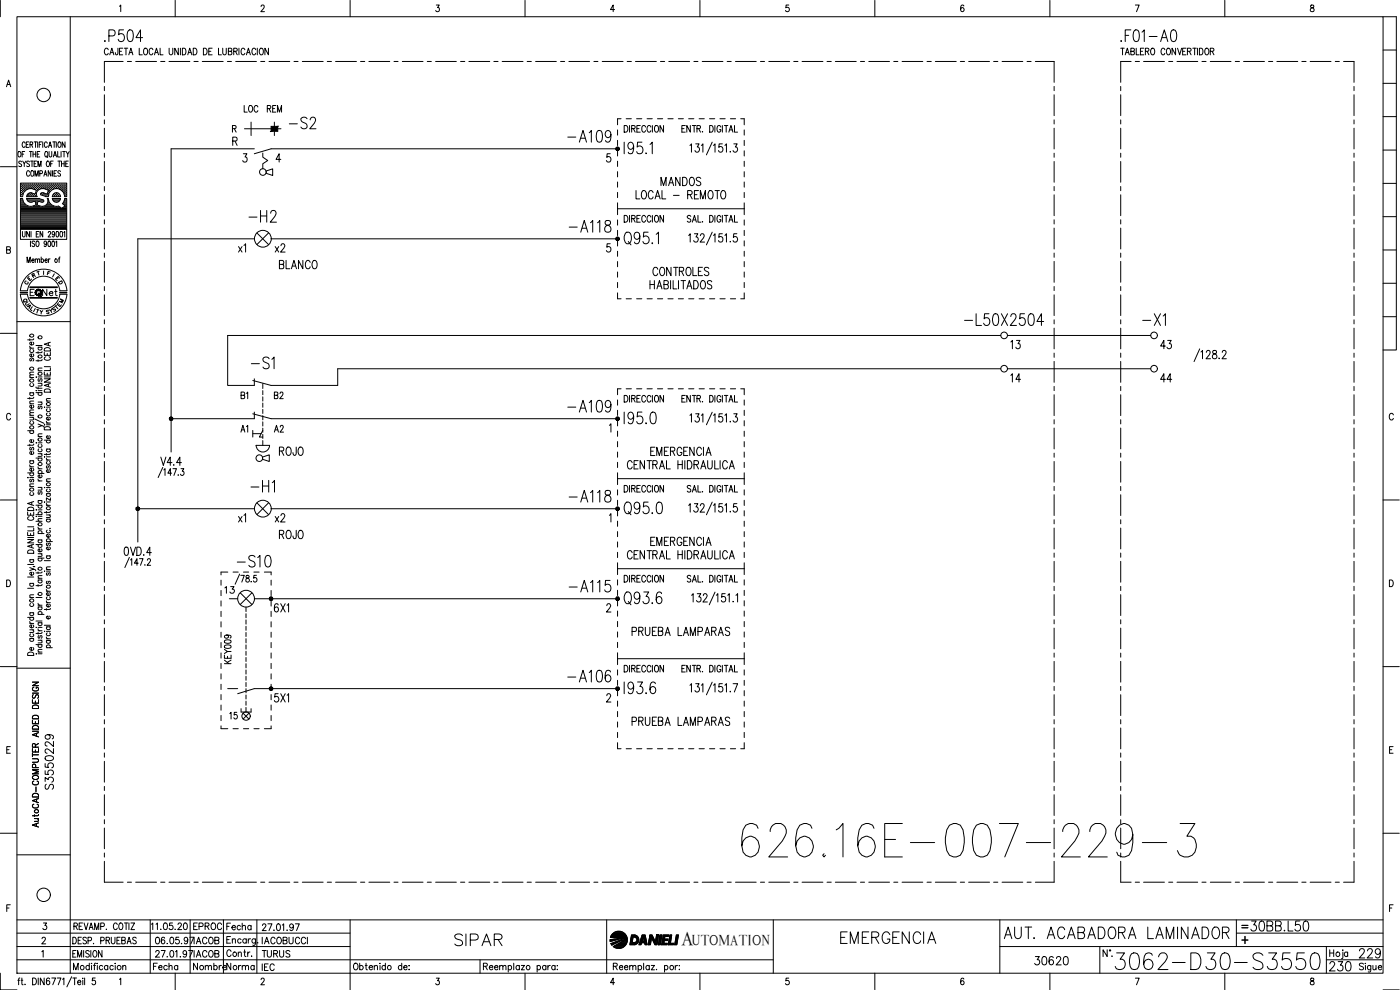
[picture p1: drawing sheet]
<svg xmlns="http://www.w3.org/2000/svg" width="420mm" height="297mm" viewBox="0 0 420 297" stroke-linecap="round" stroke-linejoin="round" font-family="sans-serif">
<defs><g id="words">
<text font-size="15" x="221.5" y="258.2">626.16E-007-229-3</text>
<text font-size="8.8" x="333.4" y="292.1">3062-D30-S3550</text>
<g font-size="7.1">
<text x="30" y="13.8">.P504</text>
<text x="335.1" y="13.8">.F01-A0</text>
<text x="85.7" y="39.9">-S2</text>
<text x="169.3" y="43.7">-A109</text>
<text x="73.4" y="67.7">-H2</text>
<text x="169.7" y="70.9">-A118</text>
<text x="288.2" y="98.8">-L50X2504</text>
<text x="341.8" y="98.8">-X1</text>
<text x="74.1" y="111.8">-S1</text>
<text x="169.3" y="124.9">-A109</text>
<text x="74.1" y="148.9">-H1</text>
<text x="169.7" y="152">-A118</text>
<text x="186.3" y="155.6">Q95.0</text>
<text x="69.8" y="171.4">-S10</text>
<text x="169.7" y="178.9">-A115</text>
<text x="169.3" y="206">-A106</text>
<text x="135.1" y="285">SIPAR</text>
<text x="251.2" y="284.3">EMERGENCIA</text>
<text x="300.2" y="282.9">AUT. ACABADORA LAMINADOR</text>
</g>
<g font-size="6.2">
<text x="374.3" y="280.5">30BB.L50</text>
<text x="397.9" y="292.5">230</text>
<text x="406.8" y="288.6">229</text>
</g>
<text font-size="5.9" x="204.6" y="283.5">A</text>
<g font-size="5.7">
<text x="197.2" y="56.8">MANDOS</text>
<text x="189.8" y="61">LOCAL - REMOTO</text>
<text x="81.5" y="76.9">x2</text>
<text x="82.5" y="81.8">BLANCO</text>
<text x="194.7" y="84">CONTROLES</text>
<text x="302" y="105.8">13</text>
<text x="347.1" y="105.8">43</text>
<text x="302" y="115.7">14</text>
<text x="347.1" y="115.7">44</text>
<text x="82.5" y="137.9">ROJO</text>
<text x="46.9" y="140.8">V4.4</text>
<text x="81.5" y="157.7">x2</text>
<text x="82.5" y="163">ROJO</text>
<text x="81.1" y="184.9">6X1</text>
<text x="188.4" y="191.9">PRUEBA LAMPARAS</text>
<text x="188.4" y="218.7">PRUEBA LAMPARAS</text>
<text x="16.9" y="238.1" transform="rotate(-90 16.9 238.1)">S3550229</text>
<text x="309.4" y="290.7">30620</text>
</g>
<g font-size="5.3">
<text x="72" y="34.9">LOC</text>
<text x="79" y="34.9">REM</text>
<text x="74.4" y="76.9" transform="rotate(-90 74.4 76.9)">x1</text>
<text x="81.1" y="121">B2</text>
<text x="70.9" y="130.9">A1</text>
<text x="81.1" y="130.9">A2</text>
<text x="74.4" y="157.7" transform="rotate(-90 74.4 157.7)">x1</text>
<text x="66.3" y="179.2">13</text>
<text x="67.7" y="217">15</text>
<text x="56.8" y="280.1">EPROC</text>
<text x="77.6" y="288.6">TURUS</text>
</g>
<g font-size="4.9">
<text x="11.6" y="90">Net</text>
<text x="75.1" y="121" transform="rotate(-90 75.1 121)">B1</text>
<text x="66.7" y="280.1">Fecha</text>
<text x="57.1" y="284.3">IACOB</text>
<text x="44.8" y="292.1">Fecha</text>
<text x="56.8" y="292.1">Nombre</text>
<text x="66.7" y="292.1">Norma</text>
</g>
<text font-size="4.4" x="207.8" y="283.5">UTOMATION</text>
<g font-size="4">
<text x="6.3" y="86.4">C</text>
<text x="8.5" y="84.3">R</text>
<text x="15.5" y="85.4">E</text>
<text x="16.2" y="86.4">D</text>
<text x="5.6" y="92.1">Q</text>
<text x="6.3" y="92.8">U</text>
<text x="7.1" y="93.8">A</text>
<text x="15.2" y="93.8">T</text>
<text x="16.6" y="92.1">M</text>
</g>
<text font-size="3.5" x="371.5" y="279.8">=</text>
</g></defs>
<!-- layer: XR-FG100|CART -->
<g fill="none" stroke="#000" stroke-width=".3">
<path d="M.1 .1v4.9M5.1 5h410v287h-410zM21.1 5v287M35.9 1.9l.3-.4v2M52.6 .1v4.9M78.4 2l.1-.4 .5-.1 .3 .6-1 1.4h1.1M105.1 .1v4.9M130.9 1.5h.9l-.5 .8a.61 .61 0 0 1 .5 .9 .61 .61 0 0 1-1-.1M157.6 .1v4.9M184.4 2.9h-1.2l.8-1.4v2M210.1 .1v4.9M236.7 1.5h-.8l-.1 .9a.63 .63 0 0 1 1 0 .63 .63 0 0 1-.1 .9 .63 .63 0 0 1-.9-.2"/>
<path d="M262.6 .1v4.9M289.3 1.8l-.4-.3a1.12 1.12 0 0 0-.1 2 .57 .57 0 0 0 .5-.8 .57 .57 0 0 0-.9-.1l-.1 .3M315.1 .1v4.9M340.7 1.5h1.2l-.8 2M367.6 .1v4.9M393.4 1.6v.6a.73 .73 0 0 1 .9 .4 .73 .73 0 0 1-.3 .9 .64 .64 0 0 1-.8-.6 .64 .64 0 0 1 .8-.6l.3-.3-.1-.4zM415.1 5h4v100h-4M415.1 15h4M1.9 26l.7-2 .6 2M2.2 25.3h.8M415.1 35h4M415.1 25h4"/>
<path d="M.1 50h5M5.1 40.5h16M5.6 45.5h.1a.86 .86 0 0 1 .6 .8 .86 .86 0 0 1-.6 .8 1.2 1.2 0 0 1-.1-1.6zM6.2 56.8h.1M6.2 56.2h.1M6.2 55.6h.1M6.2 57.5h.1M6.2 58.1h.1M6.2 58.7h.1M6.2 59.7h.4M6.4 57.1h.2M6.4 56.5h.2"/>
<path d="M6.4 55.9h.2M6.4 55.2h.2M6.4 57.8h.2M6.4 58.4h.2M6.5 48.6l-.6-.3-.3 .3 .1 .3a.74 .74 0 0 1 .6 1l-.7-.1M6.5 55.2v.1M6.5 55.8v.2M6.5 56.5v.1M6.5 57.1v.1M6.5 57.7v.2M6.5 58.4v.1M6.6 46.3h.5"/>
<path d="M6.7 56.8h.2M6.7 56.2h.2M6.7 55.6h.2M6.7 57.5h.2M6.7 58.1h.2M6.8 48.3l.5 .8 .5-.8M6.8 55.5v.2M6.8 56.1v.2M6.8 56.8v.1M6.8 57.4v.2M6.8 58v.2M7 58.3l-.2 .7h-.7v-4.1h13.9v4.1h-.6l-.2-.7"/>
<path d="M7.1 57.1h.1M7.1 56.5h.1M7.1 55.9h.1M7.1 55.2h.1M7.2 55.2v.1M7.2 55.8v.2M7.2 56.5v.1M7.2 57.1v.1M7.3 49.1v.9M7.4 56.8h.1M7.4 56.2h.1M7.4 55.6h.1"/>
<path d="M7.4 45.5h-.8v1.6M7.5 55.5v.2M7.5 56.1v.2M7.5 56.8v.1M7.5 43a.46 .46 0 0 0-.5-.4 .46 .46 0 0 0-.4 .6l.4 1 .5-.4M7.7 56.5h.2M7.7 55.9h.2M7.7 55.2h.2M7.8 55.2v.1M7.8 55.8v.2M7.8 56.5v.1M7.9 43.4h.5"/>
<path d="M8 59.5h3.7M8 56.8h.1M8 56.2h.2M8 55.6h.2M8 59.5l.1 .3M8.1 59.8l.7 .8M8.1 55.5v.2M8.1 56.1v.2M8.1 56.8h.1M8.1 58.7l-.1 .3M8.1 59.7h3.7M8.2 58.7h.1"/>
<path d="M8.3 56.5h.2M8.3 55.9h.2M8.3 55.2h.2M8.3 58.4h.2M8.4 55.2v.1M8.4 55.8v.2M8.4 56.5v.1M8.4 58.4v.1M8.6 42.6h-.7v1.6h.7M8.6 56.2h.2M8.6 55.6h.2M8.6 58.7h.2"/>
<path d="M8.7 55.5v.2M8.7 56.1v.2M8.7 58.7v.1M8.8 58.1l-.1 .1M8.8 51.6a.46 .46 0 0 0-.5-.4 .46 .46 0 0 0-.3 .6v.5a.46 .46 0 0 0 .3 .6 .46 .46 0 0 0 .5-.4M8.8 48.6l-.5-.3-.3 .3 .1 .3a.74 .74 0 0 1 .6 1l-.7-.1M8.8 45.5h.9M9 56.5h.1M9 55.9h.1M9 55.2h.1M9 58.4h.1M9 43.4l.7-.1v-.6l-.7-.1v1.6"/>
<path d="M9.1 55.2v.1M9.1 55.8v.2M9.1 56.5h.1M9.1 58.4v.1M9.2 48.3h.8M9.2 45.5v1.6M9.3 56.2h.1M9.3 55.6h.1M9.3 58.1h.1M9.3 58.7h.1M9.4 55.5v.2M9.4 56.1v.2"/>
<path d="M9.4 58v.2M9.4 58.7v.1M9.4 51.3l.2-.1a.82 .82 0 0 1 .6 .9 .82 .82 0 0 1-.8 .7l-.2-.5zM9.4 43.4l.4 .8M9.6 57.9l.9 .3 .4-1.1-1-.3a2.41 2.41 0 0 0-3 1.4M9.6 57.9h-.8l-.7 .8M9.6 56.5h.2M9.6 55.9h.2M9.6 55.2h.2M9.6 58.4h.2M9.6 48.3v1.7M9.7 55.2v.1"/>
<path d="M9.7 55.8v.2M9.7 56.5v.1M9.7 58.4v.1M9.9 56.2h.2M9.9 55.6h.2M9.9 58.7h.2M9.9 46.3h.8M9.9 45.5v1.6M10 55.5v.2M10 56.1v.2M10 58.2h.1M10 58.7v.1"/>
<path d="M10.2 56.5h.2M10.2 55.9h.2M10.2 55.2h.2M10.2 58.4h.2M10.2 49.1h.5M10.2 42.6h.9M10.3 55.2v.1M10.3 55.8v.2M10.3 56.5v.1M10.3 58.4v.1M10.5 52.9v-1.7l.5 1.7 .5-1.7v1.7M10.5 56.8h.2"/>
<path d="M10.5 56.2h.2M10.5 55.6h.2M10.5 58.7h.2M10.6 55.5v.2M10.6 56.1v.2M10.6 56.8v.1M10.6 58.7v.1M10.7 42.6v1.6M10.7 58.1h.1M10.7 45.5v1.6M10.9 56.5h.1M10.9 55.9h.1"/>
<path d="M10.9 55.2h.1M11 55.2v.1M11 55.8v.2M11 56.5v.1M11 48.3h-.8v1.7h.8M11 57.1h.1M11.2 56.8h.1M11.2 56.2h.1M11.2 55.6h.1M11.2 46.3h.4M11.3 55.5v.2M11.3 56.1v.2"/>
<path d="M11.3 56.8v.1M11.3 42.6v1.6M11.4 50v-1.7l.5 1.7 .4-1.7v1.7M11.5 56.5h.2M11.5 55.9h.2M11.5 55.2h.2M11.6 55.2v.1M11.6 55.8v.2M11.6 56.5v.1M11.7 59.5l.2 .1M11.8 43.4h.4M11.8 56.2h.2"/>
<path d="M11.8 55.6h.2M11.9 56.8l1.2-.2 1.4 .5-.4 1.1-.9-.3M11.9 59.6l1.2 .4v.5l-.3 .1M11.9 55.5v.2M11.9 56.1v.2M11.9 56.8a1.5 1.5 0 0 0-.8 2.2h-3.1M11.9 52.1l.8-.2-.1-.6-.7-.1v1.7M11.9 45.5h-.7v1.6h.7M12.1 56.5h.2M12.1 55.9h.2M12.1 55.2h.2M12.2 55.2v.1"/>
<path d="M12.2 55.8v.2M12.2 56.5v.1M12.3 58v.4M12.3 58.5l1 .3M12.4 56.2h.2M12.4 55.6h.2M12.4 58.1h.2M12.5 42.6h-.7v1.6M12.5 55.5v.2M12.5 56.1v.2M12.5 58v.2M12.8 56.5h.2"/>
<path d="M12.8 55.9h.2M12.8 55.2h.2M12.8 58.4h.2M12.8 42.6v1.6M12.9 55.2v.1M12.9 55.8v.2M12.9 56.5h.1M12.9 58.4v.1M13.1 56.2h.2M13.1 55.6h.2M13.1 58.1h.2M13.2 52.9l.4-1.7 .5 1.7"/>
<path d="M13.2 55.5v.2M13.2 56.1v.2M13.2 58v.2M13.2 57.9l-.9 .1M13.3 58.8l1.1 .2M13.3 52.3h.6M13.4 56.5h.2M13.4 55.9h.2M13.4 55.2h.2M13.4 58.4h.2M13.5 55.2v.1M13.5 55.8v.2"/>
<path d="M13.5 56.5v.1M13.5 58.4v.1M13.7 45.5h.1a.88 .88 0 0 1 .6 .8 .88 .88 0 0 1-.6 .8 1.09 1.09 0 0 1-.1-1.6zM13.7 56.2h.2M13.7 55.6h.2M13.7 58.7h.2M13.8 55.5v.2M13.8 56.1v.2M13.8 58.7v.1M14 46.8l.3 .5M14.1 56.5h.1M14.1 55.9h.1"/>
<path d="M14.1 55.2h.1M14.1 58.4h.1M14.1 48.4l.2-.1a.82 .82 0 0 1 .6 .9 .82 .82 0 0 1-.8 .7l-.2-.5zM14.1 55.2v.1M14.1 55.8v.2M14.1 56.5v.1M14.1 58.4v.1M14.2 43a.46 .46 0 0 0-.6-.4 .46 .46 0 0 0-.3 .6l.2 .9 .4 .1 .3-.4M14.2 59.5h.2M14.2 59.5a1.59 1.59 0 0 1-1.3 2.4M14.4 58.7h.1M14.4 56.8h.1"/>
<path d="M14.4 56.2h.1M14.4 55.6h.1M14.4 58.1h.1M14.4 55.5v.2M14.4 56.1v.2M14.4 56.8v.1M14.4 58v.2M14.5 59.5l.2 .8M14.5 57.5h.1M14.6 44.2l.4-1.6 .5 1.6M14.7 58.3l-.2 .7M14.7 57.1h.2"/>
<path d="M14.7 56.5h.2M14.7 55.9h.2M14.7 55.2h.2M14.7 57.8h.1M14.7 45.5l.1 1.4 .3 .2 .4-.2v-1.4M14.7 43.7h.6M14.8 55.2v.1M14.8 55.8v.2M14.8 56.5v.1M14.8 57.1v.1M14.8 57.7v.1M15 56.8h.2"/>
<path d="M15 56.2h.2M15 55.6h.2M15.1 55.5v.2M15.1 56.1v.2M15.1 56.8v.1M15.2 49.1h.5M15.3 51.2v1.7l-.8-1.7v1.7M15.3 56.5h.2M15.3 55.9h.2M15.3 55.2h.2M15.4 55.2v.1M15.4 55.8v.2"/>
<path d="M15.4 56.5v.1M15.6 56.8h.1M15.6 56.2h.2M15.6 55.6h.2M15.7 59.5h2.5l-.1 .3M15.7 59h2.5M15.7 55.5v.2M15.7 56.1v.2M15.7 56.8h.1M15.7 59.5l.1 .3M15.7 51.2v1.7M15.8 59.8l.7 .8"/>
<path d="M15.8 58.7a1.23 1.23 0 0 1 1.1-.9 1.23 1.23 0 0 1 1.2 .9M15.8 58.7l-.1 .3M15.8 59.7h2.2M15.8 42.6h.9M16 48.3h-.8v1.7M16 56.5h.1M16 55.9h.1M16 55.2h.1M16 47.1l.5-1.6 .5 1.6M16 58.4h.1M16 55.2v.1M16 55.8v.2"/>
<path d="M16 56.5v.1M16 58.4v.1M16.2 52h.5M16.2 46.6h.6M16.3 56.2h.1M16.3 55.6h.1M16.3 58.7h.1M16.3 42.6v1.6M16.3 55.5v.2M16.3 56.1v.2M16.3 58.7v.1M16.4 58.1l-.1 .1"/>
<path d="M16.6 56.5h.2M16.6 55.9h.2M16.6 55.2h.2M16.6 58.4h.2M16.7 55.2v.1M16.7 55.8v.2M16.7 56.5h.1M16.7 58.4v.1M16.9 56.2h.2M16.9 55.6h.2M16.9 58.1h.2M16.9 58.7h.2"/>
<path d="M16.9 42.6v1.6M17 51.2h-.8v1.7h.8M17 55.5v.2M17 56.1v.2M17 58v.2M17 58.7v.1M17.2 56.5h.2M17.2 55.9h.2M17.2 55.2h.2M17.2 58.4h.2M17.3 45.5v1.6h.7M17.3 55.2v.1"/>
<path d="M17.3 55.8v.2M17.3 56.5h.1M17.3 58.4v.1M17.4 48.3h.8M17.5 56.2h.2M17.5 55.6h.2M17.5 58.7h.2M17.6 42.7l.1-.1a.86 .86 0 0 1 .7 .8 .86 .86 0 0 1-.7 .8 1.09 1.09 0 0 1-.1-1.5zM17.6 55.5v.2M17.6 56.1v.2M17.6 58.7v.1M17.8 48.3v1.7"/>
<path d="M17.9 56.5h.1M17.9 55.9h.1M17.9 55.2h.1M17.9 56.8l.8 .6 .5 .8M17.9 56.8a2.51 2.51 0 0 0-3.3 1.4M17.9 55.2v.1M17.9 55.8v.2M17.9 56.5v.1M18.1 58.7l.1 .3M18.1 59.8l-.7 .8M18.2 51.5a.41 .41 0 0 0-.7-.2 .41 .41 0 0 0 .1 .6l.5 .4 .1 .3-.3 .3-.5-.3M18.2 56.8h.1"/>
<path d="M18.2 56.2h.1M18.2 55.6h.1M18.2 55.5v.2M18.2 56.1v.2M18.2 56.8v.1M18.3 45.5v1.6M18.5 49.1h.8M18.5 48.3v1.7M18.5 56.5h.2M18.5 55.9h.2M18.5 55.2h.2M18.6 57.1h.1"/>
<path d="M18.6 55.2v.1M18.6 55.8v.2M18.6 56.5v.1M18.8 56.8h.2M18.8 56.2h.2M18.8 55.6h.2M18.8 45.5h.8M18.9 57.4l.1 .1M18.9 55.5v.2M18.9 56.1v.2M18.9 56.8v.1M19.1 57.1h.2"/>
<path d="M19.1 56.5h.2M19.1 55.9h.2M19.1 55.2h.2M19.1 57.8h.2M19.2 45.5v1.6M19.2 55.2v.1M19.2 55.8v.2M19.2 56.5v.1M19.2 57.1v.1M19.2 57.7v.2M19.3 48.3v1.7M19.4 56.8h.2"/>
<path d="M19.4 56.2h.2M19.4 55.6h.2M19.4 57.5h.2M19.4 58.1h.2M19.5 58.7h.1M19.5 42.6v1.6l-.8-1.6v1.6M19.5 55.5v.2M19.5 56.1v.2M19.5 56.8v.1M19.5 57.4v.2M19.5 58v.2M19.5 58.7v.1"/>
<path d="M19.5 59.7h.4M19.7 49.1h.5M19.8 57.1h.1M19.8 56.5h.1M19.8 55.9h.1M19.8 55.2h.1M19.8 57.8h.1M19.8 58.4h.1M19.9 45.5l.4 .8 .5-.8M19.9 55.2v.1M19.9 55.8v.2M19.9 56.5v.1"/>
<path d="M19.9 57.1v.1M19.9 57.7v.2M19.9 58.4v.1M20.3 46.3v.8M20.5 48.3h-.8v1.7h.8M415.1 55h4M415.1 45h4M2 75l1-.1v-.7l-1-.2v2l1-.1 .1-.6-.3-.3M6.1 68.8v3h13.9v-3M6.2 64.5h13.7M6.2 64.1h13.7M6.2 63.8h13.7"/>
<path d="M6.2 63.5h13.7M6.2 63.2h13.7M6.2 62.9h13.7M6.2 62.6h12.1M6.2 62.2h11.7M6.2 61.9h2.3M6.2 61.6h1.6M6.2 61.3h1.3M6.2 60.9h1M6.2 60.6h.8M6.2 60.3h.6M6.2 60h.5"/>
<path d="M6.2 64.8h13.7M6.2 65.1h13.7M6.2 65.4h13.7M6.2 65.7h13.7M6.2 66h13.7M6.2 66.4h13.7M6.2 66.7h13.7M6.2 67h13.7M6.2 67.3h13.7M6.2 67.6h13.7M6.2 67.9h13.7M6.2 68.3h13.7"/>
<path d="M6.2 68.6h13.7M6.7 69.5l.1 1.4 .3 .2 .4-.2v-1.4M6.9 60.3l.6 .8 .8 .6M7 60.3l-.3-.8h-.6v9.3h13.9v-9.3h-.6l-.2 .8M8.1 78.8v-1.7l.5 1.7 .5-1.7v1.7M8.3 60h4.4M8.5 60.3h1.7M8.8 60.6l.6 .1 1.1-.4 .3 1.2-1.3 .4-1.2-.2M8.8 69.5v1.6l-.8-1.6v1.6M9.1 72.3v1.7M9.3 69.5v1.6M9.5 78.1h.7l-.1-.3a.48 .48 0 0 0-.6 .4 .48 .48 0 0 0 .6 .5l.1-.2"/>
<path d="M9.9 61.9h2.1M10.4 72.5l-.3-.2-.5 .2 .1 .4 .7 .6-.3 .5-.5-.3M10.6 78l.3-.3 .3 .1 .1 1M10.6 77.7v1.1M10.6 60.3h.7M10.7 60.6h.5M10.8 60.9h.4M10.8 61.6h.3M10.9 70.2h.5M10.9 61.3h.2M11 72.4l.1-.1a.86 .86 0 0 1 .7 .9 .86 .86 0 0 1-.7 .8 1.25 1.25 0 0 1-.1-1.6zM11.3 78l.3-.3 .3 .1v1"/>
<path d="M11.6 69.5h-.7v1.6h.7M11.8 60.3h1.2M11.9 61.8l1 .1M12.4 77.9l.1-.1a.48 .48 0 0 1 .6 .4 .48 .48 0 0 1-.6 .5l-.1-.2M12.4 77.1v1.7M12.8 60.7l-1.4-.4-.3 1.2 .8 .3M12.8 69.5v1.6l-.8-1.6v1.6M13.4 61.9h2.8M13.5 78.1h.7l-.1-.3a.48 .48 0 0 0-.6 .4 .48 .48 0 0 0 .6 .5l.1-.2M13.9 61.6h1.6M14 72.9l-.2 .4a.42 .42 0 0 1-.6-.5 .42 .42 0 0 1 .7-.3l-.1 1.4-.3 .1-.2-.3M14.2 61.3h1"/>
<path d="M14.4 60.9h.5M14.4 60.6h.2M14.5 69.8a.38 .38 0 0 1 .5-.3 .38 .38 0 0 1 .2 .5l-.8 1.1h.8M14.5 60.3h.1M14.6 72.4l.3-.1a1.04 1.04 0 0 1-.2 1.7l-.3-.7zM14.6 77.7v1.1M14.6 60.3l.6 .8 .8 .6M15 77.7l-.4 .4M15.7 72.4l.3-.1a1.01 1.01 0 0 1-.1 1.7l-.4-.7zM16 60h1.9M16 61.7l.6 .2a1.45 1.45 0 0 1 1.8 .6l1.1-.6M16.2 60.3h1.4"/>
<path d="M16.4 70l-.2 .4a.42 .42 0 0 1-.6-.4 .42 .42 0 0 1 .7-.3l-.1 1.3-.3 .1-.2-.2M16.5 60.6h.9M16.7 72.6l.3-.3v1.7M17 69.5h.3a1.04 1.04 0 0 1-.2 1.6l-.3-.7zM17.6 77.7h.3M18 77.1l-.3 .3v1.4M18.2 69.5h.3a1.04 1.04 0 0 1-.2 1.6l-.4-.7zM18.5 62.6h1.4M18.7 61.1l.8 .7M19 60.9h.9M19 62.2h.9M19 61.3h.9"/>
<path d="M19.1 69.8l.3-.3v1.6M19.2 60.6h.7M19.2 60.3l-.5 .8M19.3 61.6h.6M19.3 60.3h.6M19.4 60h.5M19.6 61.9h.3M415.1 75h4M415.1 65h4M5.1 96.5h16M6.1 88.3a7 7 0 0 0 7 6.5 7 7 0 0 0 7-6.5M6.1 87.2a7 7 0 0 1 7-6.4 7 7 0 0 1 7 6.4"/>
<path d="M8.2 88.3a4.9 4.9 0 0 0 4.9 4.4 4.9 4.9 0 0 0 4.9-4.4M8.2 87.2a4.9 4.9 0 0 1 4.9-4.3 4.9 4.9 0 0 1 4.9 4.3M9 89.3h8.1M9 89.4h8.1M9 86.3h8.1M9 86.1h8.1M9.1 89.4h8M9.1 86.2h8M10.2 86.8h-1.1v1.9M11 92.8l.7 .2M12.1 93.1l.3 .6 .4-.5M12.4 93.7l-.1 .5"/>
<path d="M13.1 81.3v1.1M415.1 95h4M415.1 85h4M.1 100h5M8.9 103.9l.1 .3 .4 .3M8.9 101.7v.5M8.9 119.2v.5M8.9 117.8h1.2M8.9 113.3h1.2M8.9 104.5h1.2M9.2 117.8a.51 .51 0 0 0 0 .8 .51 .51 0 0 0 .7 0 .51 .51 0 0 0 0-.8M9.2 115.1a.51 .51 0 0 0 0 .7 .51 .51 0 0 0 .7 0 .51 .51 0 0 0 0-.7"/>
<path d="M9.2 107.5l-.3 .3 .1 .4h.4l.2-.6 .3-.1 .2 .3-.2 .5M9.2 104.9a.51 .51 0 0 0 0 .7 .51 .51 0 0 0 .7 0 .51 .51 0 0 0 0-.7M9.9 106.2a.5 .5 0 0 1 0 .7 .5 .5 0 0 1-.7 0 .5 .5 0 0 1 .1-.7h.1v.9M9.9 102.6a.51 .51 0 0 1 0 .7 .51 .51 0 0 1-.7 .1 .51 .51 0 0 1-.1-.7l.3-.1v.9M10.1 119.2l-.3 .3h-1.5M10.1 112.5l-1.1 .1-.1 .3 .4 .4M10.1 111.7h-1.1l-.1 .4 .4 .4M10.1 101.6l-.3 .4h-1.5M10.8 117.2h.2zM10.8 116.1l.4 .4h1.4M10.8 113.1h.2zM10.8 117.8h1.8"/>
<path d="M10.8 103.7h1.8M11.4 113.1h1.2M11.4 105.5v.5M11.4 107.9v.5M11.4 116.2v.5M11.4 117.2h1.2M11.4 115h1.2M11.4 111.2h1.2M11.4 104.2h1.2M11.7 117.8l-.2 .1a.52 .52 0 0 0 .6 .8 .52 .52 0 0 0 .3-.9M11.7 113.6l-.3 .3 .1 .5h.4l.2-.7 .3-.1 .2 .3-.2 .5M11.7 104.2a.49 .49 0 0 0 0 .7 .49 .49 0 0 0 .7 0 .49 .49 0 0 0 0-.7"/>
<path d="M12.3 115l.3 .4-.1 .3-1.1 .1M12.6 110.4l-1.1 .1-.1 .4 .4 .3M12.6 107.9l-.3 .3h-1.5M12.6 105.5l-.1 .3h-1.7M13.3 113.7h1.8l-1.8 1h1.8M13.3 111.6v1h1.8v-1M13.3 105.7v.9h1.8v-.9M13.3 113.1h1.8M13.3 110h1.8M13.4 117a1.01 1.01 0 0 1 1.1-.3 1.01 1.01 0 0 1 .6 1h-1.8zM13.4 104.6a.99 .99 0 0 1 1.1-.3 .99 .99 0 0 1 .6 1h-1.8zM13.8 107a.55 .55 0 0 0-.5 .7 .55 .55 0 0 0 .7 .4h.4a.54 .54 0 0 0 .7-.4 .54 .54 0 0 0-.4-.7"/>
<path d="M14.2 106.1v.5M14.2 112v.6M14.5 102.9v.7M14.5 115.3v.7M15.1 119.6h-1.1l-.1 .4 .4 .3M15.1 115l-1.8 .6 1.8 .6M15.1 110.3v.9h-1.8M15.1 102.7l-1.8 .6 1.8 .5M3.2 124.5a.61 .61 0 0 0-.8-.5 .61 .61 0 0 0-.4 .8v.5a.61 .61 0 0 0 .4 .7 .61 .61 0 0 0 .8-.5M8.3 129.2h1.8M8.9 139.5l.1 .4 .4 .2M8.9 138.2h1.2"/>
<path d="M8.9 133.3v.5M8.9 125.2h1.2M8.9 124.6h1.2M8.9 121.1h1.2M9.2 138.2a.51 .51 0 0 0 0 .8 .51 .51 0 0 0 .7 0 .51 .51 0 0 0 0-.8M9.2 134.2l-.3 .3 .1 .5h.4l.2-.7 .3-.1 .2 .3-.2 .5M9.2 129.2a.49 .49 0 0 0 0 .7 .49 .49 0 0 0 .7 0 .49 .49 0 0 0 0-.7M9.2 126.4a.51 .51 0 0 0 0 .8 .51 .51 0 0 0 .7 0 .51 .51 0 0 0 0-.8M9.8 125.2l.3 .4-.1 .3-1.1 .1M9.9 135.5a.51 .51 0 0 1 0 .7 .51 .51 0 0 1-.7 0 .51 .51 0 0 1-.1-.7h.3v.8M9.9 131.9a.5 .5 0 0 1 0 .7 .5 .5 0 0 1-.7 0 .5 .5 0 0 1 .1-.7h.1v.9M9.9 121.6a.5 .5 0 0 1 0 .7 .5 .5 0 0 1-.7 0 .5 .5 0 0 1 .1-.7h.1v.9"/>
<path d="M10.1 133.2l-.3 .4h-1.5M10.1 123.8l-1.1 .1-.1 .4 .4 .3M10.1 123l-1.1 .1-.1 .4 .4 .3M10.1 120.3l-1.1 .1-.1 .4 .4 .3M10.5 125.7l2.7 1.3M10.8 132.9h.2zM10.8 137.4h1.8M11.4 127.2l1.2 .5-1.2 .4M11.4 136.1h1.2M11.4 132.9h1.2M11.4 131h1.2M11.4 120.6h1.2"/>
<path d="M11.7 137.4a.51 .51 0 0 0 0 .8 .51 .51 0 0 0 .7 0 .51 .51 0 0 0 0-.8M11.7 134.7a.49 .49 0 0 0 0 .7 .49 .49 0 0 0 .7 0 .49 .49 0 0 0 0-.7M11.7 133.4a.49 .49 0 0 0 0 .7 .49 .49 0 0 0 .7 0 .49 .49 0 0 0 0-.7M11.7 121.9l-.3 .3 .3 .5 .4-.8h.4l.1 .5-.2 .3M12.3 136.1l.3 .4-.1 .3-1.1 .1M12.3 120.6l.3 .4-.1 .4h-1.1M12.6 130.2h-1.1l-.1 .4 .4 .4M12.6 127.7l.6 .3v.2M13.3 132.1h1.8M13.4 137v.1zM13.4 128.3a.99 .99 0 0 1 1.1-.3 .99 .99 0 0 1 .6 1h-1.8zM13.4 127.5h.1"/>
<path d="M13.4 122.1v.1zM13.9 137.5l.1 .3 .4 .2M13.9 126.4l.1 .3 .4 .2M13.9 136.1v.5M13.9 138h1.2M13.9 137.1h1.2M13.9 134.7h1.2M13.9 127.5h1.2M13.9 126.9h1.2M13.9 122.2h1.2M13.9 120.3h1.2M14.2 139.7l-.3 .3 .1 .4h.4l.2-.6 .3-.1 .2 .3-.2 .5"/>
<path d="M14.2 138.5a.49 .49 0 0 0 0 .7 .49 .49 0 0 0 .7 0 .49 .49 0 0 0 0-.7M14.2 134.7a.49 .49 0 0 0 0 .7 .49 .49 0 0 0 .7 0 .49 .49 0 0 0 0-.7M14.2 132.1l-.2 .1a.51 .51 0 0 0 .6 .7 .51 .51 0 0 0 .3-.8M14.2 123.9l-.2 .2a.52 .52 0 0 0 .6 .7 .52 .52 0 0 0 .3-.9M14.2 122.7l-.2 .1a.52 .52 0 0 0 .6 .7 .52 .52 0 0 0 .3-.8M14.9 130.8l.1 .1a.53 .53 0 0 1-.5 .7 .53 .53 0 0 1-.4-.8h.3v.8M14.9 125.2a.49 .49 0 0 1-.1 .7 .49 .49 0 0 1-.6 0 .49 .49 0 0 1-.1-.6l.3-.1v.8M15.1 136l-.1 .3h-1.7M418.2 124.5a.63 .63 0 0 0-.8-.5 .63 .63 0 0 0-.5 .8v.5a.63 .63 0 0 0 .5 .7 .63 .63 0 0 0 .8-.5M.1 150h5M8.3 159.8v.9h1.8v-.9M8.3 153.6v1h1.8v-1"/>
<path d="M8.3 143.3h.2zM8.3 158.1h1.8M8.3 141.9h1.8M8.6 152.3a.97 .97 0 0 1 1-.1 .97 .97 0 0 1 .5 1h-1.8zM8.8 155a.57 .57 0 0 0-.5 .7 .57 .57 0 0 0 .7 .4h.4a.56 .56 0 0 0 .7-.4 .56 .56 0 0 0-.4-.7M8.9 146h1.2M8.9 143.3h1.2M8.9 140.1h1.2M9.2 147.8l-.2 .1a.52 .52 0 0 0 .6 .8 .52 .52 0 0 0 .3-.9M9.2 143.8l-.3 .3 .3 .5 .4-.7h.4l.1 .4-.2 .3M9.2 141.9a.51 .51 0 0 0 0 .7 .51 .51 0 0 0 .7 0 .51 .51 0 0 0 0-.7M9.2 154v.6"/>
<path d="M9.5 150.7v.8M9.9 140.5a.51 .51 0 0 1 0 .7 .51 .51 0 0 1-.7 .1 .51 .51 0 0 1-.1-.7l.3-.1v.9M10.1 158.4v.9h-1.8M10.1 150.5l-1.8 .6 1.8 .6M10.1 145.2h-1.1l-.1 .4 .4 .4M10.8 156.4h1.8M10.8 154.4h1.8M10.8 151.6h1.8M10.9 154.8v.2zM10.9 153h.1M11.4 158.1l.1 .4 .4 .2M11.4 143.7l.1 .4 .4 .2"/>
<path d="M11.4 140.1l.1 .3 .4 .3M11.4 158.7h1.2M11.4 154.9h1.2M11.4 153h1.2M11.4 150.2h1.2M11.4 146.2h1.2M11.4 144.3h1.2M11.4 142.1h1.8M11.4 140.7h1.2M11.7 154.4a.51 .51 0 0 1 0-.7 .51 .51 0 0 1 .7 0 .51 .51 0 0 1 0 .7M11.7 151.6a.51 .51 0 0 0 0 .7 .51 .51 0 0 0 .7 0 .51 .51 0 0 0 0-.7M11.7 150.2a.51 .51 0 0 0 0 .7 .51 .51 0 0 0 .7 0 .51 .51 0 0 0 0-.7"/>
<path d="M11.7 147.5l-.3 .3 .3 .5 .4-.7h.4l.1 .4-.2 .3M11.7 142.1a.51 .51 0 0 1 0-.8 .51 .51 0 0 1 .7 0 .51 .51 0 0 1 0 .8M12.3 146.2l.3 .4-.1 .4-1.1 .1M12.4 142.5a.5 .5 0 0 1 0 .7 .5 .5 0 0 1-.7 0 .5 .5 0 0 1 .1-.7h.1v.9M12.6 155.6h-1.1l-.1 .4 .4 .4M13.3 150.6h.2zM13.4 146.3h.1M13.9 151l.1 .4 .4 .2M13.9 153.4v.6M13.9 155.8h1.2M13.9 154.5h1.2M13.9 151.6h1.2"/>
<path d="M13.9 150.6h1.2M13.9 148.1h1.2M13.9 146.3h1.2M13.9 144.4h1.2M14.2 159.1l-.2 .1a.52 .52 0 0 0 .6 .7 .52 .52 0 0 0 .3-.8M14.2 155.8l-.2 .1a.52 .52 0 0 0 .6 .7 .52 .52 0 0 0 .3-.8M14.2 148.1l-.2 .1a.52 .52 0 0 0 .6 .8 .52 .52 0 0 0 .3-.9M14.2 146.8l-.2 .1a.51 .51 0 0 0 .6 .7 .51 .51 0 0 0 .3-.8M14.8 154.5l.3 .3-.1 .4-1.1 .1M14.9 140.9a.5 .5 0 0 1 0 .7 .5 .5 0 0 1-.7 .1 .5 .5 0 0 1-.1-.7l.3-.1v.9M15 158.5l-.1 .1M15.1 153.4l-.3 .3h-1.5"/>
<path d="M15.1 149.4v.7l-1.2-.7v.7M15.1 143.7h-1.1l-.1 .4 .4 .3M415.1 150h4.8M2 174a1.01 1.01 0 0 1 1.2 1 1.01 1.01 0 0 1-1.2 1zM8.3 161.9h1.8l-1.8 1h1.8M8.3 176.5h1.8M8.3 173.1h1.8M8.3 169.4h1.8M8.3 161.3h1.8M8.4 165.3a.99 .99 0 0 1 1.1-.3 .99 .99 0 0 1 .6 1h-1.8zM8.9 170.3l1.2 .5-1.2 .4M8.9 179.3h1.2"/>
<path d="M8.9 175h1.2M8.9 167.9h1.2M9.2 175a.51 .51 0 0 0 0 .8 .51 .51 0 0 0 .7 0 .51 .51 0 0 0 0-.8M9.2 167.9l-.2 .1a.52 .52 0 0 0 .6 .8 .52 .52 0 0 0 .3-.9M9.2 160.1v.6M9.5 163.5v.7M9.9 171.7a.5 .5 0 0 1 0 .7 .5 .5 0 0 1-.7 0 .5 .5 0 0 1 .1-.7h.1v.9M10 170l.5 .1M10.1 178.5h-1.1l-.1 .4 .4 .4M10.1 170.8l.5 .2 .1 .3M10.1 163.3l-1.8 .6 1.8 .6M10.8 179.3h1.8"/>
<path d="M10.8 163.4h1.8M11.4 171.6v.5M11.4 175.4v.5M11.4 174h1.2M11.4 173.5h1.2M11.4 167.5h1.8M11.4 166.1h1.2M11.4 162h1.2M11.4 160.1h1.8M11.7 174a.51 .51 0 0 0 0 .8 .51 .51 0 0 0 .7 0 .51 .51 0 0 0 0-.8M11.7 167.5a.51 .51 0 0 0 0 .7 .51 .51 0 0 0 .7 0 .51 .51 0 0 0 0-.7M11.7 163.4a.49 .49 0 0 0 0 .7 .49 .49 0 0 0 .7 0 .49 .49 0 0 0 0-.7"/>
<path d="M11.7 162a.51 .51 0 0 0 0 .7 .51 .51 0 0 0 .7 0 .51 .51 0 0 0 0-.7M11.7 160.1a.49 .49 0 0 1 0-.7 .49 .49 0 0 1 .7 0 .49 .49 0 0 1 0 .7M12.3 166.1l.3 .4-.1 .4h-1.1M12.4 164.7a.51 .51 0 0 1 0 .7 .51 .51 0 0 1-.7 0 .51 .51 0 0 1-.1-.7h.3v.9M12.6 175.3l-.3 .4h-1.5M12.6 172.7l-1.1 .1-.1 .3 .4 .4M12.6 171.6l-.3 .3h-1.5M13.3 171.4h.2zM13.3 168.2h1.8M13.9 176.9l.1 .3 .4 .2M13.9 177.4h1.2M13.9 171.4h1.2"/>
<path d="M13.9 170.9h1.2M13.9 166.8h1.2M13.9 162.5h1.8M14.2 179.1l-.2 .1a.52 .52 0 0 0 .6 .8 .52 .52 0 0 0 .3-.9M14.2 174.4l-.3 .3 .3 .5 .4-.8h.4l.1 .5-.2 .3M14.2 171.9l-.3 .2 .1 .4h.4l.2-.6h.3l.2 .2-.2 .5M14.2 166.8a.49 .49 0 0 0 0 .7 .49 .49 0 0 0 .7 0 .49 .49 0 0 0 0-.7M14.2 162.9l-.3 .3 .1 .4h.4l.2-.6 .3-.1 .2 .3-.2 .5M14.2 162.5l-.2-.1a.52 .52 0 0 1 .6-.8 .52 .52 0 0 1 .3 .9M14.9 177.8l.1 .2a.52 .52 0 0 1-.5 .7 .52 .52 0 0 1-.4-.8l.3-.1v.9M14.9 164.1l.1 .2a.52 .52 0 0 1-.5 .7 .52 .52 0 0 1-.4-.8l.3-.1v.9M14.9 160.3l.1 .2a.53 .53 0 0 1-.5 .7 .53 .53 0 0 1-.4-.8l.3-.1v.9"/>
<path d="M15.1 170.1l-1.1 .1-.1 .3 .4 .4M417 174a1.01 1.01 0 0 1 1.2 1 1.01 1.01 0 0 1-1.2 1zM8.3 185.2h1.8M8.4 195.9a.99 .99 0 0 1 1.1-.2 .99 .99 0 0 1 .6 1h-1.8zM8.9 186.5l.1 .3 .4 .3M8.9 191.6h1.2M8.9 189h1.2M8.9 187.1h1.2M8.9 183.8h1.2M9.2 191.6a.49 .49 0 0 0 0 .7 .49 .49 0 0 0 .7 0 .49 .49 0 0 0 0-.7M9.2 190.2a.51 .51 0 0 0 0 .7 .51 .51 0 0 0 .7 0 .51 .51 0 0 0 0-.7M9.2 185.2a.51 .51 0 0 0 0 .8 .51 .51 0 0 0 .7 0 .51 .51 0 0 0 0-.8"/>
<path d="M9.2 183.8a.51 .51 0 0 0 0 .8 .51 .51 0 0 0 .7 0 .51 .51 0 0 0 0-.8M9.2 181.1a.51 .51 0 0 0 0 .7 .51 .51 0 0 0 .7 0 .51 .51 0 0 0 0-.7M9.8 189l.3 .3-.1 .4-1.1 .1M9.9 194.3a.51 .51 0 0 1 0 .7 .51 .51 0 0 1-.7 0 .51 .51 0 0 1-.1-.7h.3v.8M9.9 187.5a.5 .5 0 0 1 0 .7 .5 .5 0 0 1-.7 0 .5 .5 0 0 1 .1-.7h.1v.9M10.8 196.2h.2zM10.8 193.4h1.8M10.8 186.3h1.8M10.9 188.3h.1M11.4 188.7l.1 .3 .4 .3M11.4 181l.1 .4 .4 .2M11.4 196.2h1.2"/>
<path d="M11.4 195.7h1.2M11.4 192.1h1.2M11.4 189.8v.5M11.4 189.3h1.2M11.4 188.2h1.2M11.4 186.8h1.2M11.4 184.3h1.8M11.4 182.1h1.2M11.4 181.6h1.2M11.7 193.4a.49 .49 0 0 0 0 .7 .49 .49 0 0 0 .7 0 .49 .49 0 0 0 0-.7M11.7 190.7l-.3 .3 .3 .5 .4-.7h.4l.1 .4-.2 .3M11.7 186.8a.51 .51 0 0 0 0 .8 .51 .51 0 0 0 .7 0 .51 .51 0 0 0 0-.8"/>
<path d="M11.7 184.3a.49 .49 0 0 1 0-.7 .49 .49 0 0 1 .7 0 .49 .49 0 0 1 0 .7M11.7 182.1a.51 .51 0 0 0 0 .7 .51 .51 0 0 0 .7 0 .51 .51 0 0 0 0-.7M12.3 192.1l.3 .3-.1 .4-1.1 .1M12.6 194.8l-1.1 .1-.1 .4 .4 .4M12.6 189.7l-.3 .4h-1.5M13.3 189.4h.2zM13.3 187.6h1.8M13.9 191.1l.1 .4 .4 .2M13.9 180.3l.1 .3 .4 .2M13.9 194.3h1.8M13.9 192.2h1.2M13.9 191.7h1.2"/>
<path d="M13.9 189.4h1.2M13.9 188.1h1.2M13.9 182.6v.5M13.9 180.8h1.2M14.2 194.3l-.2-.1a.52 .52 0 0 1 .6-.7 .52 .52 0 0 1 .3 .8M14.2 192.2l-.2 .1a.52 .52 0 0 0 .6 .7 .52 .52 0 0 0 .3-.8M14.2 189.9a.49 .49 0 0 0 0 .7 .49 .49 0 0 0 .7 0 .49 .49 0 0 0 0-.7M14.2 188.1a.49 .49 0 0 0 0 .7 .49 .49 0 0 0 .7 0 .49 .49 0 0 0 0-.7M14.9 184.9l.1 .1a.52 .52 0 0 1-.5 .7 .52 .52 0 0 1-.4-.8h.3v.8M14.9 181.3a.5 .5 0 0 1 0 .6 .5 .5 0 0 1-.7 .1 .5 .5 0 0 1-.1-.7h.3v.8M15.1 182.5l-.1 .3-1.7 .1M.1 200h5"/>
<path d="M5.1 200.5h16M9.7 216.1v1.1h1.9v-1.1M9.7 210v1h1.9v-1M9.7 204.7h1.9l-1.9 1h1.9M9.7 219.4h1.9M9.7 208h1.9M9.8 218a.98 .98 0 0 1 1.2-.3 .98 .98 0 0 1 .6 1.1h-1.9zM9.8 214.9a.99 .99 0 0 1 1.2-.2 .99 .99 0 0 1 .6 1h-1.9zM10 211.7a.98 .98 0 0 1 1.1-.1 .98 .98 0 0 1 .5 1h-1.9zM10 208.4l-.3 .4 .1 .6h.6l.4-.8 .5-.2 .3 .4-.3 .7M10.2 206.2a.59 .59 0 0 0-.5 .7 .59 .59 0 0 0 .7 .4h.5a.58 .58 0 0 0 .7-.5 .58 .58 0 0 0-.7-.6v.4M10.6 210.3v.7"/>
<path d="M10.6 216.5v.7M11.6 219.8l-1.9 .7 1.9 .6M415.1 200h4.8M2 224.9h.7M3.1 224h-1.1v2h1.1M9.7 227.7h1.6l.3 .4-.3 .5-1.6 .1M9.7 224.6v1h1.9M9.7 226.5h1.9M9.7 225.9v1.1M9.8 238.4a.98 .98 0 0 1 1.2-.3 .98 .98 0 0 1 .6 1h-1.9zM9.8 232.9a.91 .91 0 0 1 1.1-.3 .91 .91 0 0 1 .6 1 .91 .91 0 0 1-1.1 .3 .91 .91 0 0 1-.6-1zM10.2 234.3a.59 .59 0 0 0-.5 .7 .59 .59 0 0 0 .7 .5h.5a.59 .59 0 0 0 .7-.5 .59 .59 0 0 0-.5-.7"/>
<path d="M10.6 224.2l-.1-.9-.6-.1-.2 1h1.9M10.7 230.3l-.1-.9h-.8l-.1 .9h1.9M11 239.8v.8M11.6 239.6l-1.9 .6 1.9 .6M11.6 231h-1.9l1.9 .5-1.9 .7h1.9M417 224.9h.7M418.1 224h-1.1v2h1.1M.1 250h5M5.1 256.5h16M10.2 241.3a.59 .59 0 0 0-.5 .7 .59 .59 0 0 0 .7 .4h.5a.59 .59 0 0 0 .7-.4 .59 .59 0 0 0-.5-.7M10.3 245.6h1.3M10.3 244.5v.5"/>
<path d="M11 247.1v.8M11.2 245.6l.4 .4-.1 .4-1.2 .1M11.6 246.9l-1.9 .7 1.9 .5M11.6 244.4l-.4 .4h-1.5M415.1 250h4.8M2 272.4h.7M3.1 271.5h-1.1v2M5.1 276h410M5.1 280h100M45.1 276v16M57.1 276v16M67.1 276v16"/>
<path d="M77.1 276v16M105.1 276v21M182.1 276v16M184.1 279.9h3.1M184.4 279.7h2.5M184.7 279.6h2M185 279.5h1.3M232.1 276v16M300.1 276v16M371.1 280h44M417 272.4h.7M418.1 271.5h-1.1v2"/>
<path d="M.1 292v5h5M5.1 284h100M5.1 288h227M5.3 294.1h.6M6 293.4l-.4 .4v1.7M6.3 294.1h.6M6.6 293.4v1.9l.3 .2M7.5 295.3v.2l.1-.2M9.8 293.4a1.03 1.03 0 0 1 1.2 1.1 1.03 1.03 0 0 1-1.2 1zM11.5 293.4v2.1M13.3 293.4v2.1l-1.2-2.1v2.1M14.9 293.7l-.5-.3a1.2 1.2 0 0 0 .1 2.1 .6 .6 0 0 0 .5-.9 .6 .6 0 0 0-1-.1l-.1 .3"/>
<path d="M15.5 293.4h1.2l-.9 2.1M17.1 293.4h1.2l-.8 2.1M18.8 293.8l.4-.4v2.1M21.5 293.1l-1.4 3M21.8 293.4h1.2M22.4 293.4v2.1M23.3 294.7h1l-.2-.5a.61 .61 0 0 0-.8 .6 .61 .61 0 0 0 .8 .5l.2-.1M24.8 293.4v.3zM24.8 294.1v1.4M25.4 293.4v2.1M28.6 293.4h-.8l-.1 .9a.6 .6 0 0 1 .9 .1 .6 .6 0 0 1-.1 .8 .6 .6 0 0 1-.9-.1M35.9 293.9l.3-.4v2"/>
<path d="M52.6 292v5M78.4 293.9l.1-.3 .5-.1 .3 .6-1 1.4h1.1M130.9 293.5h.9l-.5 .7a.61 .61 0 0 1 .5 1 .61 .61 0 0 1-1-.1M144.1 288v4M157.6 292v5M183.1 282.1h1.8M183.1 282.2h1.3M183.1 282.3h.8M183.1 282.4h.3M183.1 281.9v.6l3.2-.8-.2-.2-3 .4M183.2 281.9h2.2M183.2 281.1h4.9"/>
<path d="M183.3 281h4.7M183.3 283.1l.3 .5M183.3 280.8h4.7M183.4 283.2h.9M183.4 280.7h4.5M183.5 283.4h.6M183.5 280.6h4.3M183.6 283.5h.2M183.6 280.4h4.1M183.6 283h1.3M183.7 280.3h3.9M183.9 280.1h3.6"/>
<path d="M184 280h3.4M184 282.9h1.2M184.1 284h3.1M184.2 281.8h1.7M184.2 283.9h3.2M184.3 284.2h2.8M184.4 282.7h1.1M184.4 283.8h3.1M184.4 294.8h-1.2l.8-1.3v2M184.5 284.3h2.3M184.6 283.1h-1.3l3.2-1.2 .2 .2-3.1 1.5M184.7 283.7h3"/>
<path d="M184.7 282.6h1M184.9 283.5h2.9M184.9 284.5h1.6M185.1 282.4h.9M185.1 283.4h2.8M185.2 281.6h1M185.4 283.2h2.6M185.5 282.3h.8M185.6 283.1h2.4M185.8 283h2.3M185.9 282.2h.7M186 281.4h.8"/>
<path d="M186.1 282.9h2M186.2 282.1h.4M186.3 282.7h1.9M186.4 281.7l1.1-.2-1 .4zM186.4 281.8h.4M186.6 282.6h1.6M186.6 281.6h.6M186.8 282.4h1.4M186.8 282.2h1.5M187 282.1h1.3M187 282.3h1.3M187 281.4h.4"/>
<path d="M187.1 281.5h.3M187.2 281.9h1.1M187.5 281.8h.8M187.7 281.5h.5M187.8 281.6h.5M188.1 281.2l-2 .3-.2-.3h-2.7h4.7M188.2 281.2a2.6 2.6 0 0 0-2.5-1.8 2.6 2.6 0 0 0-2.5 1.8M188.2 281.3a2.61 2.61 0 0 1-1.1 2.9 2.61 2.61 0 0 1-3.1-.2l3-1.7-.2-.2 1.3-.7M189.1 283.2h2M189.1 283.4h1.7M189.1 283h2.2M189.1 283.1h2.1"/>
<path d="M189.1 282.7h.6M189.1 282.9h2.4M189.2 282.4h.6M189.2 282.6h.6M189.2 282.2h.6M189.2 282.3h.6M189.3 282.1h.6M189.3 281.9h.6M189.3 281.8h.6M189.3 281.6h.6M189.4 281.5h.5M189.4 281.4h.5"/>
<path d="M189.4 281.2h.6M189.4 281.1h2M189.4 281h1.9M189.5 280.8h1.7M189.5 280.7h1.5M189.5 280.6h1.2M190.5 281.2h-.5l-.3 1.6h.8M190.5 280.5h-1l-.5 3h1.5a1.52 1.52 0 0 0 1.2-1.5 1.52 1.52 0 0 0-1.2-1.5M190.5 281.2a.78 .78 0 0 1 .7 .8 .78 .78 0 0 1-.7 .8M190.6 281.2h.9M190.7 282.7h.9M190.8 281.4h.8"/>
<path d="M190.9 282.6h.7M191 281.5h.6M191 282.4h.6M191.1 281.6h.6M191.1 282.3h.6M191.1 282.1h.6M191.1 281.9h.6M191.1 281.8h.6M191.1 282.2h.6M191.8 283.4h.6M191.8 283.2h.6M191.9 283.1h.6"/>
<path d="M191.9 283h.6M191.9 282.9h2.2M192 282.7h2.1M192.1 282.6h2M192.1 282.4h1.9M192.2 282.3h.5M192.2 282.2h.6M192.2 282.1h.6M192.3 281.9h.6M192.3 281.8h.7M192.4 281.6h.6M192.4 281.5h.6"/>
<path d="M192.4 281.4h.7M192.5 281.2h1.3M192.5 281.1h1.2M192.6 281h1.1M192.6 280.8h1.1M192.7 280.7h.9M192.7 280.6h.9M192.7 280.5h.9l.6 3h-.6l-.1-.6h-.9l-.2 .6h-.7zM193.1 281.2l.3 1.1h-.7zM193.2 281.4h.6M193.2 281.6h.6M193.2 281.5h.6"/>
<path d="M193.3 281.8h.6M193.3 282.1h.6M193.3 281.9h.6M193.3 282.2h.7M193.4 282.3h.6M193.5 283h.6M193.5 283.1h.6M193.5 283.2h.7M193.6 283.4h.6M194.6 283.4h.6M194.6 283.1h.6M194.6 283.2h.6"/>
<path d="M194.6 282.9h.7M194.6 283h.7M194.7 282.7h.6M194.7 282.4h.7M194.7 282.6h.6M194.8 282.2h.6M194.8 282.3h.6M194.8 282.1h.6M194.8 281.9h.7M194.9 281.8h.6M194.9 281.6h.6M194.9 281.5h.6"/>
<path d="M194.9 281.4h1.2M194.9 281.2h1.1M194.9 281.1h1.1M195 281h.9M195 280.8h.8M195 280.7h.7M195.1 280.6h.6M195.1 280.5l-.5 3M195.6 281.5h.6M195.7 281.6h.5M195.7 281.8h.6M195.8 281.9h.5"/>
<path d="M195.9 282.1h.5M195.9 282.2h.6M196 282.3h.6M196 282.4h.6M196.1 282.6h1.2M196.2 282.7h1.1M196.3 282.9h1M196.3 283h.9M196.4 283.1h.8M196.5 283.2h.7M196.5 283.4h.7M196.7 282.3h.7"/>
<path d="M196.7 282.4h.7M196.8 282.2h.6M196.8 282.1h.6M196.8 281.9h.6M196.8 281.8h.6M196.8 281.6h.7M196.9 281.5h.6M196.9 281.4h.6M196.9 281.2h.6M196.9 281.1h.7M197 281h.6M197 280.8h.6"/>
<path d="M197 280.7h.6M197 280.6h.7M197.1 280.5l-.4 2.1-1-2.1h-.6l-.5 3h.6l.3-2.2 1.1 2.2h.6l.5-3h-.6h.6M197.6 283.4h.6M197.6 283.1h.6M197.6 283.2h.6M197.7 282.9h.6M197.7 283h.5M197.7 282.6h.6M197.7 282.7h.6M197.7 282.3h.7M197.7 282.4h.6"/>
<path d="M197.8 282.1h.6M197.8 282.2h.6M197.8 281.9h.7M197.8 281.8h.7M197.9 281.6h.6M197.9 281.5h.6M197.9 281.4h.6M198 281.2h.5M198 281.1h.6M198 281h.6M198 280.8h.6M198 280.5h.7l-.5 3h-.6z"/>
<path d="M198 280.7h.6M198 280.6h.7M198.6 283.2h1.6M198.6 283.4h1.6M198.6 283h.6M198.6 283.1h1.6M198.7 282.9h.5M198.7 282.6h.6M198.7 282.7h.6M198.8 282.3h.5M198.8 282.4h.5M198.8 282.1h1.6"/>
<path d="M198.8 282.2h1.6M198.8 281.9h1.6M198.8 281.8h1.6M198.9 281.6h.5M198.9 281.5h.5M198.9 281.4h.6M198.9 281.2h.6M199 281.1h.5M199 281h1.6M199 280.8h1.6M199 280.7h1.7M199.1 280.5h1.6l-.1 .5h-1.1l-.1 .8h1v.4h-1.1l-.1 .8h1.1l-.1 .5h-1.7z"/>
<path d="M199.1 280.6h1.6M200.6 283.2h1.6M200.6 283.4h1.6M200.6 283h.6M200.6 283.1h1.6M200.7 282.7h.6M200.7 282.9h.5M200.7 282.6h.6M200.7 282.3h.6M200.7 282.4h.6M200.8 282.1h.5M200.8 282.2h.5"/>
<path d="M200.8 281.9h.6M200.8 281.8h.6M200.9 281.6h.5M200.9 281.5h.5M200.9 281.4h.6M200.9 281.2h.6M201 281.1h.5M201 281h.5M201 280.8h.5M201 280.7h.6M201 280.5h.6l-.4 2.5h1l-.1 .5h-1.6zM201 280.6h.6"/>
<path d="M202.5 283.2h.7M202.5 283.4h.6M202.6 283h.6M202.6 283.1h.6M202.6 282.7h.6M202.6 282.9h.6M202.6 282.4h.7M202.6 282.6h.6M202.7 282.2h.6M202.7 282.3h.6M202.7 282.1h.7M202.7 281.9h.7"/>
<path d="M202.8 281.8h.6M202.8 281.6h.6M202.8 281.5h.7M202.9 281.4h.6M202.9 281.2h.6M202.9 281.1h.6M202.9 281h.6M202.9 280.8h.6M202.9 280.7h.7M203 280.5h.6l-.5 3h-.6zM203 280.6h.6M210.1 292v5"/>
<path d="M236.7 293.5h-.8l-.1 .8a.63 .63 0 0 1 1 .1 .63 .63 0 0 1-.1 .9 .63 .63 0 0 1-.9-.2M262.6 292v5M289.3 293.8l-.4-.3a1.12 1.12 0 0 0-.1 2 .57 .57 0 0 0 .5-.9 .57 .57 0 0 0-.9-.1l-.1 .3M300.1 284h115M315.1 292v5M330.1 284v8M340.7 293.5h1.2l-.8 2M367.6 292v5M373.6 281v2.1M393.4 293.6v.6a.73 .73 0 0 1 .9 .4 .73 .73 0 0 1-.3 .9 .64 .64 0 0 1-.8-.7 .64 .64 0 0 1 .8-.6l.3-.3-.1-.3zM398.1 288h17M415.1 297h4.8"/>
<circle cx="13.1" cy="28.5" r="2.01"/>
<circle cx="16.8" cy="78.1" r=".49"/>
<circle cx="9.5" cy="100.7" r=".55"/>
<circle cx="9.5" cy="110.6" r=".56"/>
<circle cx="9.5" cy="114.2" r=".56"/>
<circle cx="12" cy="107" r=".55"/>
<circle cx="12" cy="101.2" r=".56"/>
<circle cx="12" cy="112.1" r=".56"/>
<circle cx="9.5" cy="128.2" r=".56"/>
<circle cx="12" cy="125" r=".55"/>
<circle cx="12" cy="139.2" r=".56"/>
<circle cx="12" cy="131.9" r=".56"/>
<circle cx="14.5" cy="121.2" r=".55"/>
<circle cx="9.5" cy="146.9" r=".56"/>
<circle cx="12" cy="157.3" r=".56"/>
<circle cx="14.5" cy="145.3" r=".55"/>
<circle cx="14.5" cy="152.5" r=".56"/>
<circle cx="12" cy="170.6" r=".55"/>
<circle cx="12" cy="178.2" r=".55"/>
<circle cx="14.5" cy="176" r=".56"/>
<circle cx="9.5" cy="180.2" r=".56"/>
<circle cx="10.9" cy="243.4" r=".58"/>
<circle cx="13.1" cy="268.5" r="2.01"/>
</g>
<!-- layer: CART -->
<g fill="none" stroke="#000" stroke-width=".3">
<path d="M9.7 216.1v1.1h1.9v-1.1M9.7 210v1h1.9v-1M9.7 204.7h1.9l-1.9 1h1.9M9.7 219.4h1.9M9.7 208h1.9M9.8 218a.98 .98 0 0 1 1.2-.3 .98 .98 0 0 1 .6 1.1h-1.9zM9.8 214.9a.99 .99 0 0 1 1.2-.2 .99 .99 0 0 1 .6 1h-1.9zM10 211.7a.98 .98 0 0 1 1.1-.1 .98 .98 0 0 1 .5 1h-1.9zM10 208.4l-.3 .4 .1 .6h.6l.4-.8 .5-.2 .3 .4-.3 .7M10.2 206.2a.59 .59 0 0 0-.5 .7 .59 .59 0 0 0 .7 .4h.5a.58 .58 0 0 0 .7-.5 .58 .58 0 0 0-.7-.6v.4M10.6 210.3v.7M10.6 216.5v.7"/>
<path d="M11.6 219.8l-1.9 .7 1.9 .6M9.7 227.7h1.6l.3 .4-.3 .5-1.6 .1M9.7 224.6v1h1.9M9.7 226.5h1.9M9.7 225.9v1.1M9.8 238.4a.98 .98 0 0 1 1.2-.3 .98 .98 0 0 1 .6 1h-1.9zM9.8 232.9a.91 .91 0 0 1 1.1-.3 .91 .91 0 0 1 .6 1 .91 .91 0 0 1-1.1 .3 .91 .91 0 0 1-.6-1zM10.2 234.3a.59 .59 0 0 0-.5 .7 .59 .59 0 0 0 .7 .5h.5a.59 .59 0 0 0 .7-.5 .59 .59 0 0 0-.5-.7M10.6 224.2l-.1-.9-.6-.1-.2 1h1.9M10.7 230.3l-.1-.9h-.8l-.1 .9h1.9M11 239.8v.8M11.6 239.6l-1.9 .6 1.9 .6"/>
<path d="M11.6 231h-1.9l1.9 .5-1.9 .7h1.9M10.2 241.3a.59 .59 0 0 0-.5 .7 .59 .59 0 0 0 .7 .4h.5a.59 .59 0 0 0 .7-.4 .59 .59 0 0 0-.5-.7M10.3 245.6h1.3M10.3 244.5v.5M11 247.1v.8M11.2 245.6l.4 .4-.1 .4-1.2 .1M11.6 246.9l-1.9 .7 1.9 .5M11.6 244.4l-.4 .4h-1.5M78.8 277.7l.3-.5h.4l.3 .4-.3 .6-.8 1h1.2M80.4 277.2h1.2l-.9 2M82.2 279v.2l.1-.1M83.2 277.3l.3-.1a1.1 1.1 0 0 1 .7 1 1.1 1.1 0 0 1-.7 1 1.39 1.39 0 0 1-.3-1.9z"/>
<path d="M84.7 277.6l.4-.4v2M86.1 279v.2l.1-.1M88.1 277.9a.58 .58 0 0 1-.9 .4 .58 .58 0 0 1-.2-.9 .58 .58 0 0 1 1 .1l.1 .4a.95 .95 0 0 1-.8 1.3l-.3-.3M88.6 277.2h1.2l-.8 2M12.5 285.6l.5-.4v2M21.8 286.2h.6M22.8 285.2h-1v2h1M23.3 287.2v-2l.6 2 .6-2v2M25.1 285.2v2M26.8 285.5a.54 .54 0 0 0-.7-.3 .54 .54 0 0 0-.3 .7l.9 .5 .1 .5-.4 .3-.7-.3M27.3 285.2v2M28.2 285.3l.1-.1a1.02 1.02 0 0 1 .8 1 1.02 1.02 0 0 1-.8 1 1.29 1.29 0 0 1-.1-1.9z"/>
<path d="M30.6 285.2v2l-1.1-2v2M46.7 285.7l.4-.5h.4l.3 .4-.3 .6-.8 1h1.2M48.4 285.2h1.2l-.9 2M51.2 285.3l.3-.1a1.06 1.06 0 0 1 .7 1 1.06 1.06 0 0 1-.7 1 1.33 1.33 0 0 1-.3-1.9zM52.7 285.6l.4-.4v2M56 285.9a.56 .56 0 0 1-.8 .4 .56 .56 0 0 1-.2-.9 .56 .56 0 0 1 .9 .1l.1 .4a.94 .94 0 0 1-.7 1.3l-.3-.3M56.6 285.2h1.2l-.9 2M58.3 285.2v2M58.9 287.2l.7-2 .7 2M62.1 285.7a.67 .67 0 0 0-.8-.5 .67 .67 0 0 0-.5 .7v.5a.67 .67 0 0 0 .5 .8 .67 .67 0 0 0 .8-.5M62.9 285.3l.2-.1a1 1 0 0 1 .9 1 1 1 0 0 1-.9 1 1.21 1.21 0 0 1-.2-1.9zM64.5 286.2l1-.2 .1-.6-1.1-.2v2l1.1-.2 .1-.5-.4-.3"/>
<path d="M78.7 281.2v2M79.4 283.2l.7-2 .6 2M80.5 289.2h-1.1v2h1.1M82.3 289.7a.65 .65 0 0 0-.8-.5 .65 .65 0 0 0-.5 .8v.4a.65 .65 0 0 0 .5 .8 .65 .65 0 0 0 .8-.5M82.5 281.7a.65 .65 0 0 0-.7-.5 .65 .65 0 0 0-.5 .8v.4a.65 .65 0 0 0 .5 .8 .65 .65 0 0 0 .7-.5M83.4 281.3a.92 .92 0 0 1 1.1 .9 .92 .92 0 0 1-1.1 .9l-.3-.7zM85 282.1h1l.1-.7-1.1-.2v2l1.1-.2v-.5l-.4-.4M86.7 281.2v1.4l.5 .6 .7-.3 .1-1.7M89.9 281.7a.65 .65 0 0 0-.8-.5 .65 .65 0 0 0-.5 .8v.4a.65 .65 0 0 0 .5 .8 .65 .65 0 0 0 .8-.5M91.7 281.7a.67 .67 0 0 0-.8-.5 .67 .67 0 0 0-.5 .8v.4a.67 .67 0 0 0 .5 .8 .67 .67 0 0 0 .8-.5M92.2 281.2v2M373.6 281v2.1"/>
<circle cx="10.9" cy="243.4" r=".58"/>
</g>
<!-- layer: XR-FG100|CART-ES -->
<g fill="none" stroke="#000" stroke-width=".3">
<path d="M22.1 291v-2l.7 2 .7-2v2M26.8 289.9a.58 .58 0 0 0-.8 0 .58 .58 0 0 0 0 .8 .58 .58 0 0 0 .8 0M26.8 289v2M27.5 289v.2zM27.5 289.7v1.3M28.1 289.7h.6M28.7 289l-.3 .1-.1 .3v1.6M29.1 289.1h.2zM29.2 289.7v1.3M30.8 289.9a.58 .58 0 0 0-.8 0 .58 .58 0 0 0 0 .8 .58 .58 0 0 0 .8 0M32.3 289.9a.58 .58 0 0 0-.8 0 .58 .58 0 0 0 0 .8 .58 .58 0 0 0 .8 0M32.3 289.7v1.3"/>
<path d="M34 289.9a.58 .58 0 0 0-.8 0 .58 .58 0 0 0 0 .8 .58 .58 0 0 0 .8 0M34.6 289v.2zM34.6 289.7v1.3M36.8 290.1l.5-.4 .4 .1 .1 1.2M36.8 289.7v1.3M69.2 281h-1.1v2h1.1M69.3 285.5a.65 .65 0 0 0-.7-.5 .65 .65 0 0 0-.5 .7v.5a.65 .65 0 0 0 .5 .8 .65 .65 0 0 0 .7-.5M69.7 282.1l.4-.4 .5 .1 .1 1.2M69.7 281.7v1.3M71.5 286l.4-.3h.4l.1 1.3M71.5 285.7v1.3M72.3 281.9a.58 .58 0 0 0-.8 0 .58 .58 0 0 0 0 .8 .58 .58 0 0 0 .8 0"/>
<path d="M73.2 285.7h.5M73.4 285v1.6l.4 .4M73.9 281.9a.6 .6 0 0 0-.9 0 .6 .6 0 0 0 0 .8 .6 .6 0 0 0 .9 0M73.9 281.7v1.3M74.3 285.7v1.3M74.5 281.7v1.3M75 285.7h-.4l-.3 .5M75.2 281.7l-.4 .1-.3 .4M76.7 281.7v1.5l-.4 .5-.4-.1M76.7 281.9a.6 .6 0 0 0-.9 0 .6 .6 0 0 0 0 .8 .6 .6 0 0 0 .9 0M106.4 289.1a.99 .99 0 0 1 1.1 .7 .99 .99 0 0 1-.6 1.2 1.06 1.06 0 0 1-.9-.8 1.06 1.06 0 0 1 .4-1.1zM107.9 289.9a.6 .6 0 0 1 .9 0 .6 .6 0 0 1 0 .8 .6 .6 0 0 1-.9 0"/>
<path d="M107.9 289v2M109.6 289.7h.6M109.9 289v1.6v.3l.4 .1M110.8 290.2h1l-.1-.4a.58 .58 0 0 0-.8 .1 .58 .58 0 0 0 .1 .9 .58 .58 0 0 0 .8-.1M112.3 290.1l.5-.4 .4 .1 .1 1.2M112.3 289.7v1.3M114 289v.2zM114 289.7v1.3M115.7 289.9a.58 .58 0 0 0-.9 0 .58 .58 0 0 0 0 .8 .58 .58 0 0 0 .9 0M115.7 289v2M120.6 289.9a.58 .58 0 0 0-.9 0 .58 .58 0 0 0 0 .8 .58 .58 0 0 0 .9 0M120.6 289v2"/>
<path d="M121.2 290.2h1l-.1-.4a.58 .58 0 0 0-.8 .1 .58 .58 0 0 0 .1 .9 .58 .58 0 0 0 .8-.1M122.7 289.8h.2zM122.7 290.9h.2zM145.1 289.9l1-.1 .1-.6-1.1-.2v2M145.7 289.9l.6 1.1M146.9 290.2h1v-.1a.59 .59 0 0 0-.9-.2 .59 .59 0 0 0 0 .9 .59 .59 0 0 0 .9-.1M148.4 290.2h1v-.4a.58 .58 0 0 0-.9 .1 .58 .58 0 0 0 .1 .9 .58 .58 0 0 0 .8-.1M149.9 290.1l.5-.4 .4 .1 .1 1.2M149.9 289.7v1.3M150.9 290.1l.4-.4 .5 .1v1.2M152.5 289.9a.58 .58 0 0 1 .9 0 .58 .58 0 0 1 0 .8 .58 .58 0 0 1-.9 0M152.5 289.7v2"/>
<path d="M154.2 289v2M155.9 289.9a.58 .58 0 0 0-.9 0 .58 .58 0 0 0 0 .8 .58 .58 0 0 0 .9 0M155.9 289.7v1.3M156.5 289.7h.9l-.9 1.3h.9M161.2 289.9a.58 .58 0 0 1 .8 0 .58 .58 0 0 1 0 .8 .58 .58 0 0 1-.8 0M161.2 289.7v2M163.8 289.9a.58 .58 0 0 0-.8 0 .58 .58 0 0 0 0 .8 .58 .58 0 0 0 .8 0M163.8 289.7v1.3M164.4 289.7v1.3M165.1 289.7l-.4 .1-.3 .4M166.6 289.9a.58 .58 0 0 0-.9 0 .58 .58 0 0 0 0 .8 .58 .58 0 0 0 .9 0M166.6 289.7v1.3"/>
<path d="M167.2 289.8h.1zM167.2 290.9h.1zM184.1 289.9l1-.1 .1-.6-1.1-.2v2M184.7 289.9l.6 1.1M185.9 290.2h1l-.1-.4a.58 .58 0 0 0-.8 .1 .58 .58 0 0 0 .1 .9 .58 .58 0 0 0 .8-.1M187.4 290.2h1l-.1-.4a.58 .58 0 0 0-.8 .1 .58 .58 0 0 0 .1 .9 .58 .58 0 0 0 .8-.1M189 290.1l.4-.4 .4 .1 .1 1.2M189 289.7v1.3M189.9 290.1l.4-.4 .5 .1v1.2M191.5 289.9a.6 .6 0 0 1 .9 0 .6 .6 0 0 1 0 .8 .6 .6 0 0 1-.9 0M191.5 289.7v2M193.2 289v2"/>
<path d="M194.9 289.9a.58 .58 0 0 0-.9 0 .58 .58 0 0 0 0 .8 .58 .58 0 0 0 .9 0M194.9 289.7v1.3M195.5 289.7h.9l-.9 1.3h.9M197 290.8l.1 .1M199.4 289.9a.58 .58 0 0 1 .9 0 .58 .58 0 0 1 0 .8 .58 .58 0 0 1-.9 0M199.4 289.7v2M202.6 289.7v1.3M203.4 289.7l-.5 .1-.3 .4M203.8 289.8h.2zM203.9 290.8v.2zM400.3 285v2M403 285v.2z"/>
<path d="M409.2 289.3l-.4-.3-.8 .3 .1 .5 1 .4-.1 .7-.6 .1-.4-.3M409.8 289.7v1.3M411.4 289.7l-.1 1.8-.2 .2-.5-.1M411.4 289.9a.58 .58 0 0 0-.8 0 .58 .58 0 0 0 0 .8 .58 .58 0 0 0 .8 0M412 289.7l.1 1.2 .4 .1 .5-.4M413 289.7v1.3M413.6 290.2h1.1l-.1-.4a.58 .58 0 0 0-.8 .1 .58 .58 0 0 0 0 .9 .58 .58 0 0 0 .9-.1"/>
<circle cx="24.7" cy="290.3" r=".62"/>
<circle cx="35.8" cy="290.3" r=".63"/>
<circle cx="70.4" cy="286.3" r=".64"/>
<circle cx="116.8" cy="290.3" r=".62"/>
<circle cx="158.5" cy="290.3" r=".62"/>
<circle cx="201.6" cy="290.3" r=".62"/>
</g>
<!-- layer: 0 -->
<g fill="none" stroke="#000" stroke-width=".3">
<path d="M32.5 14.9a.59 .59 0 0 0-.8-.4 .59 .59 0 0 0-.4 .7v.5a.59 .59 0 0 0 .4 .7 .59 .59 0 0 0 .8-.4M32.9 16.5l.7-2 .6 2M35.4 14.5l-.1 1.8-.5 .1-.2-.6M36.8 14.5h-.9v2h.9M37 18.4h-5.7v6.3M37.8 14.5v2M38.2 18.4h1.3M38.7 16.5l.6-2 .6 2M40.7 18.4h6.3M41.8 14.5v2h.9M43.4 14.5h.1a1.02 1.02 0 0 1 .8 1 1.02 1.02 0 0 1-.8 1 1.38 1.38 0 0 1-.1-2zM45.9 14.9a.59 .59 0 0 0-.7-.4 .59 .59 0 0 0-.5 .7v.5a.59 .59 0 0 0 .5 .7 .59 .59 0 0 0 .7-.4"/>
<path d="M46.4 16.5l.5-2 .7 2M46.6 15.8h.7M48 14.5v2h.9M48.2 18.4h1.3M50.7 18.4h6.3M50.8 14.5v1.4l.4 .6 .4-.1 .3-.5v-1.4M53.5 14.5v2l-1-2v2M54.1 14.5v2M54.7 14.5a1.07 1.07 0 0 1 1.1 .6 1.07 1.07 0 0 1-.3 1.3l-.8 .1zM56.3 16.5l.6-2 .7 2M56.6 15.8h.7M58 14.5a1 1 0 0 1 1.1 1 1 1 0 0 1-1.1 1z"/>
<path d="M58.2 18.4h1.3M60.7 18.4h6.3M61 14.5a1 1 0 0 1 1.2 1 1 1 0 0 1-1.2 1zM62.7 15.4h.6M63.7 14.5h-1v2h1M65.6 14.5v2h.9M66.8 14.5v1.4l.5 .6 .6-.3v-1.7M68.2 18.4h1.3M68.5 15.4l.9-.1 .1-.7-1-.1v2l1-.2 .1-.5-.4-.4M70.1 15.4l.9-.1 .1-.7-1-.1v2M70.7 15.4l.5 1.1M70.7 18.4h6.3"/>
<path d="M71.7 14.5v2M73.5 14.9a.59 .59 0 0 0-.7-.4 .59 .59 0 0 0-.5 .7v.5a.59 .59 0 0 0 .5 .7 .59 .59 0 0 0 .7-.4M74 16.5l.5-2 .6 2M74.2 15.8h.7M76.8 14.9a.59 .59 0 0 0-.8-.4 .59 .59 0 0 0-.4 .7v.5a.59 .59 0 0 0 .4 .7 .59 .59 0 0 0 .8-.4M77.2 14.5v2M78.1 14.5h.2a1.02 1.02 0 0 1 .8 1 1.02 1.02 0 0 1-.8 1 1.29 1.29 0 0 1-.2-2zM78.2 18.4h1.3M80.6 14.5v2l-1.1-2v2M80.7 18.4h6.3M88.2 18.4h1.3M90.7 18.4h6.3"/>
<path d="M98.2 18.4h1.3M100.7 18.4h6.3M108.2 18.4h1.3M110.7 18.4h6.3M118.2 18.4h1.3M120.7 18.4h6.3M128.2 18.4h1.3M130.7 18.4h6.2M138.2 18.4h1.3M140.7 18.4h6.3M148.2 18.4h1.3M150.7 18.4h6.3"/>
<path d="M158.2 18.4h1.3M160.7 18.4h6.3M168.2 18.4h1.3M170.7 18.4h6.3M178.2 18.4h1.3M180.7 18.4h6.3M188.2 18.4h1.3M190.7 18.4h6.3M198.2 18.4h1.3M200.7 18.4h6.3M208.2 18.4h1.3M210.7 18.4h6.3"/>
<path d="M218.2 18.4h1.3M220.7 18.4h6.2M228.2 18.4h1.2M230.7 18.4h6.3M238.2 18.4h1.3M240.7 18.4h6.3M248.2 18.4h1.3M250.7 18.4h6.3M258.2 18.4h1.3M260.7 18.4h6.3M268.2 18.4h1.3M270.7 18.4h6.2"/>
<path d="M278.2 18.4h1.3M280.7 18.4h6.3M288.2 18.4h1.3M290.7 18.4h6.3M298.2 18.4h1.3M300.7 18.4h6.3M308.2 18.4h1.3M310.7 18.4h5.7v6.3M336.9 14.5v2M337.7 16.5l.6-2 .6 2M339.4 15.4l.9-.1v-.8h-.9v2l.9-.1 .1-.6-.3-.4M341 14.5v2h.9"/>
<path d="M343.3 14.5h-1v2h1M343.7 15.4l.9-.1 .1-.7-1-.1v2M344.3 15.4l.5 1.1M345.7 14.5h.1a1.02 1.02 0 0 1 .8 1 1.02 1.02 0 0 1-.8 1 1.29 1.29 0 0 1-.1-2zM349.6 14.9a.59 .59 0 0 0-.7-.4 .59 .59 0 0 0-.5 .7v.5a.59 .59 0 0 0 .5 .7 .59 .59 0 0 0 .7-.4M350.4 14.5a.92 .92 0 0 1 .9 .6 .92 .92 0 0 1-.2 1.1l-.1 .2a.92 .92 0 0 1-1-.5 .92 .92 0 0 1 .2-1.1zM352.8 14.5v2l-1.1-2v2M353.4 14.5l.6 2 .6-2M355.9 14.5h-1v2h1M356.4 15.4l.9-.1 .1-.7-1-.1v2M356.9 15.4l.6 1.1M358 14.5h1"/>
<path d="M358.5 14.5v2M359.4 14.5v2M360 14.5a1.07 1.07 0 0 1 1 .6 1.07 1.07 0 0 1-.3 1.3l-.7 .1zM361.9 14.5a.92 .92 0 0 1 1 .6 .92 .92 0 0 1-.3 1.1l-.3 .3a1.09 1.09 0 0 1-.8-.9 1.09 1.09 0 0 1 .4-1.1zM363.2 15.4l1-.1v-.7l-1-.1v2M363.8 15.4l.5 1.1M31.3 25.9v1.3M31.3 28.4v6.3M31.3 36v1.2M31.3 38.5v6.2M69.8 38.6l.9-.1 .1-.7-1-.1v2M70.3 38.6l.6 1.1"/>
<path d="M73.4 38.6h10.9M75.4 36.6v4.1M82.3 36.6v4.1M187.3 37.7a1 1 0 0 1 1.2 1 1 1 0 0 1-1.2 1zM187.9 35.6h1.6M188.9 37.7v2M189.6 38.6l.9-.1v-.7l-.9-.1v2M190.1 38.6l.5 1.1M191.1 35.6h1.5M191.1 38.6h.7M192.2 37.7h-1.1v2h1.1M193.8 38.1a.59 .59 0 0 0-.8-.4 .59 .59 0 0 0-.4 .7v.5a.59 .59 0 0 0 .4 .7 .59 .59 0 0 0 .8-.4"/>
<path d="M194.2 35.6h1.5M195.3 38.1a.59 .59 0 0 0-.7-.4 .59 .59 0 0 0-.4 .7v.5a.59 .59 0 0 0 .4 .7 .59 .59 0 0 0 .7-.4M195.8 37.7v2M196.6 37.9l.2-.2a1.02 1.02 0 0 1 .8 1 1.02 1.02 0 0 1-.8 1l-.3-.5zM197.3 35.6h1.6M199.1 37.7v2l-1-2v2M200.4 35.6h1.6M203.6 35.6h1.5M204.6 38.6h.7M205.7 37.7h-1.1v2h1.1M206.7 35.6h1.5M207.2 37.7v2l-1.1-2v2"/>
<path d="M207.8 37.7h1M208.3 37.7v2M209.2 38.6l.9-.1v-.7l-.9-.1v2M209.7 38.6l.5 1.1M209.8 35.6h1.6M210.8 39.4l.1 .2M212.9 35.6h1.6M213 37.7a1 1 0 0 1 1.1 1 1 1 0 0 1-1.1 1zM214.5 37.7v2M216.1 35.6h1.5M216.3 38.1a.59 .59 0 0 0-.7-.4 .59 .59 0 0 0-.4 .7v.5a.6 .6 0 0 0 .6 .8 .6 .6 0 0 0 .5-.8h-.4M216.8 37.7v2"/>
<path d="M217.4 37.7h1M217.9 37.7v2M218.7 39.7l.7-2 .6 2M219 39h.8M219.2 35.6h1.6M220.4 37.7v2h1M222.3 35.6h1.1v1.9M223.4 39v1.5M316.4 25.9v1.3M316.4 28.4v6.3M316.4 36v1.2M316.4 38.5v6.2"/>
<path d="M31.3 46v1.2M31.3 48.5v6.2M31.3 56v1.2M31.3 58.4v6.3M69.8 42.3l1.2-.1 .2-.3-.2-.6-1.2-.2v2.5M70.5 42.3l.7 1.3M73 46.1h1.1l-.6 1a.73 .73 0 0 1 .6 1.1 .73 .73 0 0 1-1.2 0M76.3 44.6h-24.9v91M78.9 45.9v1.2l1.4 1.1-1.4 .9v1.6M79.8 51.3l2-.6v1.9l-2-.6M84.3 47.8h-1.5l1-1.7v2.5M183.1 46.1h-.9l-.1 1.1a.74 .74 0 0 1 1.1 .1 .74 .74 0 0 1-.1 1.1 .74 .74 0 0 1-1.1-.2"/>
<path d="M185.3 45.2v1.6M185.3 48.4v1.5M185.3 51.5v1.6M185.3 54.6v1.6M185.3 57.7v1.6M185.3 44.6h-103.9l-5.1 1.5M187.3 42.7v3.4M190.2 43.8a.97 .97 0 0 1-1 1 1.03 1.03 0 0 1-.8-1.2 1.03 1.03 0 0 1 1.3-.8 2.81 2.81 0 0 1 0 3.2 .77 .77 0 0 1-1.1-.3M192.7 42.7h-1.4l-.1 1.4a1.13 1.13 0 0 1 1.8 .6 1.13 1.13 0 0 1-1.3 1.4l-.4-.1-.2-.5M193.9 45.8l-.1 .2h.2M195.1 43.3l.6-.6v3.4M207.1 43.6l.4-.4v2.5"/>
<path d="M208.8 43.2h1l-.5 .9a.73 .73 0 0 1 .5 1.1 .73 .73 0 0 1-1.2 0M210.5 43.6l.4-.4v2.5M213.7 42.7l-1.7 3.8M214.1 43.6l.5-.4v2.5M216.8 43.2h-1l-.1 1a.76 .76 0 0 1 1.1 .1 .76 .76 0 0 1 0 1 .76 .76 0 0 1-1.1 .1l-.1-.2M217.6 43.6l.4-.4v2.5M219.2 45.4v.3v-.2M220.2 43.2h1l-.5 .9a.73 .73 0 0 1 .6 1.1 .73 .73 0 0 1-1.3 0M223.4 42.1v1.6M223.4 45.2v1.6M223.4 48.4v1.5M223.4 51.5v1.6"/>
<path d="M223.4 54.6v1.6M223.4 57.7v1.6M316.4 46v1.2M316.4 48.5v6.2M316.4 56v1.2M316.4 58.4v6.3M31.3 65.9v1.3M31.3 68.4v6.3M31.3 75.9v1.3M31.3 78.4v6.3M76.3 71.7h-34.9v90.9M77.1 69.9l3.5 3.5"/>
<path d="M80.6 69.9l-3.5 3.5M81.4 71.7h103.9M183.1 73.1h-.9l-.1 1.1a.75 .75 0 0 1 1.1 .1 .75 .75 0 0 1-.1 1.1 .75 .75 0 0 1-1.1-.2M185.3 60.9v1.7h38.1M185.3 62.6v1.8M185.3 72.2v1.6M185.3 75.4v1.5M185.3 78.5v1.5M187.3 64.6a1.02 1.02 0 0 1 1.2 1 1.02 1.02 0 0 1-1.2 1.1zM187.9 69.8l.2-.1a1.49 1.49 0 0 1 1.4 2.1l-.1 .5a.96 .96 0 0 1-1.5 .7l-.3-.4a2.48 2.48 0 0 1 .3-2.8zM188.6 72.5l.8 1M188.9 64.6v2.1"/>
<path d="M189.6 65.6l.9-.1v-.7l-.9-.2v2.1M190.1 65.6l.5 1.1M191.1 65.6h.7M192 70.8a.97 .97 0 0 1-.9 1 1.11 1.11 0 0 1-.8-1.1 1.11 1.11 0 0 1 .9-1l.4 .1a2.86 2.86 0 0 1 0 3.2 .72 .72 0 0 1-1.2-.4M192.2 64.6h-1.1v2.1h1.1M193.8 65.1a.59 .59 0 0 0-.8-.5 .59 .59 0 0 0-.4 .8v.5a.59 .59 0 0 0 .4 .8 .59 .59 0 0 0 .8-.5M194.5 69.7h-1.3l-.1 1.4a1.07 1.07 0 0 1 1.4 .1 1.07 1.07 0 0 1 0 1.5 1.07 1.07 0 0 1-1.4 .1l-.1-.3M195.3 65.1a.59 .59 0 0 0-.7-.5 .59 .59 0 0 0-.4 .8v.5a.59 .59 0 0 0 .4 .8 .59 .59 0 0 0 .7-.5M195.7 72.8v.3l.2-.1M195.8 64.6v2.1M196.6 64.9l.2-.3a1.05 1.05 0 0 1 .8 1 1.05 1.05 0 0 1-.8 1.1l-.3-.5zM196.9 70.3l.7-.6v3.4"/>
<path d="M199.1 64.6v2.1l-1-2.1v2.1M206.7 70.6l.4-.5v2.5M207.3 64.9l-.1-.1a.55 .55 0 0 0-.6-.2 .55 .55 0 0 0-.4 .5l.8 .6a.53 .53 0 0 1 .2 .8 .53 .53 0 0 1-.8 0l-.2-.1M207.8 66.7l.6-2.1 .6 2.1M208 66h.8M208.4 70.1h1l-.5 1a.73 .73 0 0 1 .6 1.1 .73 .73 0 0 1-1.3 0M209.5 64.6v2.1h.9M210.2 70.7l.2-.4a.68 .68 0 0 1 .9 .2 .68 .68 0 0 1-.2 .9l-1 1.2h1.4M210.8 66.4v.3l.1-.2M213 64.6a1.02 1.02 0 0 1 1.1 1 1.02 1.02 0 0 1-1.1 1.1zM213.7 69.7l-1.7 3.8M214.1 70.6l.5-.5v2.5"/>
<path d="M214.5 64.6v2.1M216.3 65.1a.59 .59 0 0 0-.7-.5 .59 .59 0 0 0-.4 .8v.5a.6 .6 0 0 0 .6 .8 .6 .6 0 0 0 .5-.8h-.4M216.8 70.1h-1l-.1 1.1a.76 .76 0 0 1 1.1 .1 .76 .76 0 0 1 0 1 .76 .76 0 0 1-1.1 .1l-.1-.2M216.8 64.6v2.1M217.4 64.6h1M217.6 70.6l.4-.5v2.5M217.9 64.6v2.1M218.7 66.7l.7-2.1 .6 2.1M219 66h.8M219.2 72.4v.1M220.4 64.6v2.1h1M221.1 70.1h-.9l-.1 1.1a.78 .78 0 0 1 1.1 .1 .78 .78 0 0 1 0 1.1 .78 .78 0 0 1-1.1 0l-.1-.2"/>
<path d="M223.4 60.9v3.5M223.4 66v1.5M223.4 69.1v1.6M223.4 72.2v1.6M223.4 75.4v1.5M223.4 78.5v1.5M316.4 65.9v1.3M316.4 68.4v6.3M316.4 75.9v1.3M316.4 78.4v6.3M31.3 86v1.2M31.3 88.5v6.2"/>
<path d="M31.3 96v1.2M31.3 98.5v6.2M185.3 81.6v1.6M185.3 84.7v1.6M185.3 87.9v1.7h1.1M187.9 89.6h1.6M191.1 89.6h1.5M194.2 89.6h1.5M195.1 84.2v2.5M196.4 84.2v2.5M197.1 86.7l.8-2.5 .8 2.5M197.3 89.6h1.6"/>
<path d="M199.3 85.4l1.1-.2 .2-.3-.2-.6-1.1-.1v2.5l1.2-.2 .1-.7-.5-.4M200.4 89.6h1.6M201.3 84.2v2.5M202 84.2v2.5h1.2M203.6 89.6h1.5M203.6 84.2v2.5M205.1 84.2v2.5M206.1 86.7l.8-2.5 .7 2.5M206.7 89.6h1.5M208.2 84.2a1.34 1.34 0 0 1 1.3 .8 1.34 1.34 0 0 1-.3 1.6l-1 .1zM209.8 89.6h1.6M210.6 84.3l.2-.1a1.35 1.35 0 0 1 1 1 1.35 1.35 0 0 1-.5 1.4l-.1 .1a1.37 1.37 0 0 1-1.1-1 1.37 1.37 0 0 1 .5-1.4z"/>
<path d="M212.9 89.6h1.6M213.6 84.6a.66 .66 0 0 0-.8-.4 .66 .66 0 0 0-.4 .8l1 .6 .2 .7a.78 .78 0 0 1-1.3 0M216.1 89.6h1.5M219.2 89.6h1.6M223.4 81.6v1.6M223.4 84.7v1.6M223.4 87.9v1.7h-1.1M316.4 86v1.2M316.4 88.5v6.2M316.4 98.5v6.2M31.3 105.9v1.3M31.3 108.4v6.3"/>
<path d="M31.3 115.9v1.3M31.3 118.4v6.3M78.9 115.1v1.5M78.9 117.2v1.2M78.9 119.1v1.2M186.4 116.7h-1.1v1.7M187.3 118.6a1 1 0 0 1 1.2 1 1 1 0 0 1-1.2 1zM187.9 116.7h1.6M188.9 118.6v2M189.6 119.6l.9-.1v-.7l-.9-.2v2M190.1 119.6l.5 1M191.1 116.7h1.5"/>
<path d="M191.1 119.6h.7M192.2 118.6h-1.1v2h1.1M193.8 119.1a.59 .59 0 0 0-.8-.5 .59 .59 0 0 0-.4 .8v.5a.59 .59 0 0 0 .4 .7 .59 .59 0 0 0 .8-.4M194.2 116.7h1.5M195.3 119.1a.59 .59 0 0 0-.7-.4 .59 .59 0 0 0-.4 .7v.5a.59 .59 0 0 0 .4 .7 .59 .59 0 0 0 .7-.4M195.8 118.6v2M196.7 118.7l.1-.1a1.02 1.02 0 0 1 .8 1 1.02 1.02 0 0 1-.8 1 1.38 1.38 0 0 1-.1-1.9zM197.3 116.7h1.6M199.1 118.6v2l-1-2v2M200.4 116.7h1.6M203.6 116.7h1.5M204.6 119.6h.7"/>
<path d="M205.7 118.6h-1.1v2h1.1M206.7 116.7h1.5M207.2 118.6v2l-1.1-2v2M207.8 118.6h1M208.3 118.6v2M209.2 119.6l.9-.1v-.7l-.9-.2v2M209.7 119.6l.5 1M209.8 116.7h1.6M212.9 116.7h1.6M213 118.6a1 1 0 0 1 1.1 1 1 1 0 0 1-1.1 1zM214.5 118.6v2M216.1 116.7h1.5"/>
<path d="M216.3 119.1a.59 .59 0 0 0-.7-.4 .59 .59 0 0 0-.4 .7v.5a.6 .6 0 0 0 .6 .7 .6 .6 0 0 0 .5-.7h-.4M216.8 118.6v2M217.4 118.6h1M217.9 118.6v2M219 120h.8M219.2 116.7h1.6M220.4 118.6v2h1M222.3 116.7h1.1v1.7M300.4 100.7h-232.1v14.9h8v-1.9M300.4 110.6h-199.1v5h-19.9l-5.5-1.4M302.3 110.6h43.1M302.3 100.7h43.1"/>
<path d="M316.4 105.9v1.3M316.4 108.4v6.3M316.4 115.9v1.3M316.4 118.4v6.3M360 104.7l-1.6 3.8M360.4 105.6l.5-.5v2.5M362 105.7l.4-.6 .6 .2 .2 .3-.3 .9-1 1.1h1.4M364.1 105.3v.7a.9 .9 0 0 1 1 .5 .9 .9 0 0 1-.4 1.1 .81 .81 0 0 1-.9-.8 .81 .81 0 0 1 1-.7l.2-.1a.53 .53 0 0 0-.3-.9zM365.8 107.4v.2l.2-.1M366.8 105.7l.4-.6h.4l.4 .5-.3 .9-1 1.1h1.3M31.3 125.9v1.3M31.3 128.4v6.3"/>
<path d="M31.3 136v1.2M31.3 138.5v6.2M75.9 124.1l5.5 1.5h103.9M75.9 130.1h2.5M76.3 123.6v2h-24.9M76.9 133.6a2.01 2.01 0 0 0 2 2 2.01 2.01 0 0 0 2-2h-4.1M78.7 137.1l2.1-.6v2l-2.1-.7M78.9 129.1l-1 2h1M78.9 120.9v1.3M78.9 122.8v1.3M78.9 124.7v1.3M78.9 126.6v1.2"/>
<path d="M78.9 128.5v1.2M78.9 130.3v1.3M78.9 132.2v1.4M182.9 127.6l.4-.4v2.5M185.3 126.2v1.6M185.3 129.4v1.5M185.3 132.5v1.6M185.3 135.6v1.6M185.3 138.7v1.6M187.3 123.6v3.6M189.7 138.8a.75 .75 0 0 0-.9-.6 .75 .75 0 0 0-.5 1v.6a.74 .74 0 0 0 .5 .9 .74 .74 0 0 0 .9-.6M190.2 124.8a.89 .89 0 0 1-1.4 .8 1.03 1.03 0 0 1-.3-1.3 1.03 1.03 0 0 1 1.2-.5 2.86 2.86 0 0 1 0 3.2 .72 .72 0 0 1-1.1-.4"/>
<path d="M190.3 139.4h.8M191.5 138.2h-1.2v2.5h1.2M192.7 123.6h-1.4l-.1 1.5a1.08 1.08 0 0 1 1.5 .1 1.08 1.08 0 0 1 0 1.5 1.08 1.08 0 0 1-1.5 .1l-.1-.3M193.4 138.2v2.5l-1.3-2.5v2.5M193.9 126.8v.4l.1-.2M194.2 138.2h1.3M194.9 138.2v2.5M195.3 135.4h.7M195.5 123.8l.6-.2a1.69 1.69 0 0 1 .8 2l-.3 1.4-.7 .2a1.71 1.71 0 0 1-.8-2.1zM195.9 139.4l1.2-.1 .1-.4-.1-.6-1.2-.1v2.5M196.6 134.2h-1.3v2.5h1.3M196.6 139.4l.6 1.3"/>
<path d="M197.1 136.7v-2.5l.8 2.5 .7-2.5v2.5M198.2 139.9h.9M199.4 135.4h.8M200 138.2v2.5h1.2M200.6 134.2h-1.2v2.5h1.2M201.2 135.4l1.2-.2 .1-.3-.1-.6-1.2-.1v2.5M201.8 135.4l.7 1.3M203.5 139.4h1.3M203.5 138.2v2.5M204.6 134.8a.75 .75 0 0 0-.9-.6 .75 .75 0 0 0-.5 1v.5a.75 .75 0 0 0 .7 1 .75 .75 0 0 0 .7-1h-.5M204.8 138.2v2.5M205.2 135.4h.8"/>
<path d="M205.5 138.2v2.5M206.3 138.2a1.37 1.37 0 0 1 1.4 .9 1.37 1.37 0 0 1-.4 1.5l-1 .1zM206.4 134.2h-1.2v2.5h1.2M207.1 124.6l.4-.5v2.5M208.3 139.4l1.1-.1 .2-.4-.1-.4-.3-.3h-.9v2.5M208.3 134.2v2.5l-1.3-2.5v2.5M208.8 124.1h1l-.5 1a.74 .74 0 0 1 .5 1.1 .74 .74 0 0 1-1.2 0M209 139.4l.6 1.3M210.5 124.6l.4-.5v2.5M210.5 134.8a.75 .75 0 0 0-.9-.6 .75 .75 0 0 0-.5 1v.5a.74 .74 0 0 0 .5 1 .74 .74 0 0 0 .9-.6M210.6 139.9h.9M210.8 120.5l.1 .1"/>
<path d="M211.1 134.2v2.5M211.9 136.7l.7-2.5 .8 2.5M212.1 135.8h1M212.4 138.2v1.8a.68 .68 0 0 0 .7 .7 .68 .68 0 0 0 .6-.7v-1.8M213.7 123.7l-1.7 3.8M214.1 124.6l.5-.5v2.5M214.5 138.2v2.5h1.1M216.1 138.2v2.5M216.8 124.1h-1l-.1 1.1a.76 .76 0 0 1 1.1 .1 .76 .76 0 0 1 0 1 .76 .76 0 0 1-1.1 .1l-.1-.2M217.6 124.6l.4-.5v2.5M218.3 138.8a.75 .75 0 0 0-.9-.6 .75 .75 0 0 0-.5 1v.6a.74 .74 0 0 0 .5 .9 .74 .74 0 0 0 .9-.6M218.7 120.6l.7-2 .6 2"/>
<path d="M219.2 126.4v.2v-.1M219.2 139.9h.9M220.2 124.1h1l-.5 1a.74 .74 0 0 1 .6 1.1 .74 .74 0 0 1-1.3 0M223.4 120v1.6M223.4 123.1v1.6M223.4 126.2v1.6M223.4 129.4v1.5M223.4 132.5v1.6M223.4 135.6v1.6M223.4 138.7v1.6M316.4 125.9v1.3M316.4 128.4v6.3"/>
<path d="M316.4 136v1.2M316.4 138.5v6.2M31.3 146v1.2M31.3 148.4v6.3M31.3 155.9v1.3M31.3 158.4v6.3M41.4 152.6h34.9M48.9 140.2l-1.4 3.1M77.1 150.9l3.5 3.5M80.6 150.9l-3.5 3.5M81.4 152.6h103.9M182.9 154.6l.4-.5v2.5"/>
<path d="M185.3 141.8v1.8h38.1M185.3 143.6v1.8M185.3 159.5v1.5M187.3 145.7a1 1 0 0 1 1.2 .9 1 1 0 0 1-1.2 1zM188.9 145.7v1.9M189.6 146.6l.9-.1v-.7l-.9-.1v1.9M190.1 146.6l.5 1M191.1 146.6h.7M192.2 145.7h-1.1v1.9M193.8 146.1a.59 .59 0 0 0-.8-.4 .59 .59 0 0 0-.4 .7v.5a.59 .59 0 0 0 .4 .7 .59 .59 0 0 0 .8-.4M195.3 146.1a.59 .59 0 0 0-.7-.4 .59 .59 0 0 0-.4 .7v.5a.59 .59 0 0 0 .4 .7 .59 .59 0 0 0 .7-.4M195.8 145.7v1.9"/>
<path d="M196.6 145.9l.2-.2a1.02 1.02 0 0 1 .8 .9 1.02 1.02 0 0 1-.8 1l-.3-.4zM197.9 140.7l.8-2.5 .7 2.5M199.1 145.7v1.9l-1-1.9v1.9M206.7 151.6l.4-.5v2.6M207.3 145.9l-.4-.2-.7 .2 .2 .5 .9 .5-.1 .7h-.6l-.4-.3M207.8 147.6l.6-1.9 .6 1.9M208 147h.8M208.4 151.1h1l-.5 1a.73 .73 0 0 1 .6 1.1 .73 .73 0 0 1-1.3-.1M209.5 145.7v1.9h.9M210.2 151.8l.2-.6a.68 .68 0 0 1 .9 .3 .68 .68 0 0 1-.2 .9l-1 1.3h1.4M210.3 140.7l.8-2.5 .7 2.5M210.8 147.4l.1 .2"/>
<path d="M213 145.7a1 1 0 0 1 1.1 .9 1 1 0 0 1-1.1 1zM213.7 150.7l-1.7 3.8M214.1 151.6l.5-.5v2.6M214.5 145.7v1.9M216.3 146.1a.59 .59 0 0 0-.7-.4 .59 .59 0 0 0-.4 .7v.5a.6 .6 0 0 0 .6 .8 .6 .6 0 0 0 .5-.8h-.4M216.8 151.1h-1l-.1 1.1a.76 .76 0 0 1 1.1 .1 .76 .76 0 0 1 0 1 .76 .76 0 0 1-1.1 .1l-.1-.3M216.8 145.7v1.9M217.4 145.7h1M217.6 151.6l.4-.5v2.6M217.9 145.7v1.9M218.7 147.6l.7-1.9 .6 1.9M218.9 140.7l.7-2.5 .8 2.5"/>
<path d="M219 147h.8M219.2 153.4v.3v-.2M220.4 145.7v1.9h1M221.1 151.1h-.9l-.1 1.1a.78 .78 0 0 1 1.1 .1 .78 .78 0 0 1 0 1 .78 .78 0 0 1-1.1 .1l-.1-.3M223.4 141.8v3.6M223.4 147v1.5M223.4 150.1v1.6M223.4 153.2v1.6M223.4 156.4v1.5M223.4 159.5v1.5M316.4 146v1.2M316.4 148.4v6.3"/>
<path d="M316.4 155.9v1.3M316.4 158.4v6.3M31.3 165.9v1.3M31.3 168.4v6.3M31.3 175.9v1.3M31.3 178.4v6.3M37.5 164.2h.5a1.44 1.44 0 0 1 .5 1.9l-.2 .4-.5 .2a1.92 1.92 0 0 1-.3-2.5zM38.8 167.2l-1.3 3.1M39.2 164.2l.7 2.5 .8-2.5M39.2 168l.3-.4v2M41.1 164.2a1.3 1.3 0 0 1 1.2 .6 1.3 1.3 0 0 1-.1 1.5l-.5 .4h-.6zM41.5 169h-1.2l.8-1.4v2"/>
<path d="M41.9 167.6h1l-.7 2M43.1 166.4v.3l.2-.2M43.5 169.4l.1 .1M44.2 168.1l.2-.4 .4-.1 .4 .6-1 1.4h1M45.4 165.8h-1.4l1-1.6v2.5M68.4 171.6h-2.1v.9M71.9 172.2l-1.3 3.1M72.1 177.9l3.5 3.5M72.3 172.6h1l-.7 2.1M73.9 172.7v.6a.74 .74 0 0 1 .9 .4 .74 .74 0 0 1-.3 1 .65 .65 0 0 1-.8-.7 .65 .65 0 0 1 .8-.6l.3-.3-.1-.4zM75.4 174.4v.3v-.2M75.6 177.9l-3.5 3.5"/>
<path d="M76.3 179.6h109M77 172.6h-.8l-.1 .9a.6 .6 0 0 1 .9 0 .6 .6 0 0 1-.1 .9 .6 .6 0 0 1-.8-.1M81.4 174.1v1.5M81.4 177.2v1.5M185.3 162.6v1.6M185.3 165.7v1.6M185.3 168.9v3.5M185.3 170.6h38.1M187.3 172.6a1.02 1.02 0 0 1 1.2 1 1.02 1.02 0 0 1-1.2 1.1zM187.9 177.8l.2-.2a1.55 1.55 0 0 1 1.4 2.2l-.1 .5a.96 .96 0 0 1-1.5 .7l-.3-.4a2.48 2.48 0 0 1 .3-2.8zM188.9 172.6v2.1M189.6 173.6l.9-.1v-.7l-.9-.2v2.1"/>
<path d="M189.7 165.8a.75 .75 0 0 0-.9-.6 .75 .75 0 0 0-.5 1v.6a.74 .74 0 0 0 .5 .9 .74 .74 0 0 0 .9-.6M190.1 173.6l.5 1.1M190.3 166.4h.8M191.1 173.6h.7M191.5 165.2h-1.2v2.5h1.2M192 178.8a.97 .97 0 0 1-.9 1 1.13 1.13 0 0 1-.8-1.1 1.13 1.13 0 0 1 .9-1.1l.4 .2a2.86 2.86 0 0 1 0 3.2 .72 .72 0 0 1-1.2-.4M192.2 172.6h-1.1v2.1h1.1M193.2 177.6h1.5l-.8 1.4a1.03 1.03 0 0 1 .8 1.5 1.03 1.03 0 0 1-1.7 0M193.4 165.2v2.5l-1.3-2.5v2.5M193.8 173.1a.59 .59 0 0 0-.8-.5 .59 .59 0 0 0-.4 .8v.5a.59 .59 0 0 0 .4 .8 .59 .59 0 0 0 .8-.6M194.2 165.2h1.3M194.9 165.2v2.5"/>
<path d="M195.3 162.4h.7M195.3 173.1a.59 .59 0 0 0-.7-.5 .59 .59 0 0 0-.4 .8v.5a.59 .59 0 0 0 .4 .7 .59 .59 0 0 0 .7-.5M195.8 172.6v2.1M195.9 166.4l1.2-.1 .1-.4-.1-.6-1.2-.1v2.5M196.6 172.9l.2-.3a1.05 1.05 0 0 1 .8 1 1.05 1.05 0 0 1-.8 1.1l-.3-.6zM196.6 161.2h-1.3v2.5h1.3M196.6 166.4l.6 1.3M197.1 163.7v-2.5l.8 2.5 .7-2.5v2.5M197.9 167.7l.8-2.5 .7 2.5M198.2 166.9h.9M198.5 178.1l-.1-.3-.7-.2a1.92 1.92 0 0 0-.8 2.4l.2 .6a.79 .79 0 0 0 .7 .5 .79 .79 0 0 0 .7-.5 .99 .99 0 0 0 0-1.2 .99 .99 0 0 0-1.1-.3l-.5 .9M199.1 172.6v2.1l-1-2.1v2.1"/>
<path d="M199.4 162.4h.8M200 165.2v2.5h1.2M200.6 161.2h-1.2v2.5h1.2M201.2 162.4l1.2-.2v-.8l-1.2-.2v2.5M201.8 162.4l.7 1.3M203.5 165.2v2.5M203.5 166.4h1.3M204.6 161.8a.74 .74 0 0 0-.9-.6 .74 .74 0 0 0-.5 .9v.6a.76 .76 0 0 0 .7 1 .76 .76 0 0 0 .7-1h-.5M204.8 165.2v2.5M205.2 162.4h.8M205.5 165.2v2.5M206.3 165.2a1.34 1.34 0 0 1 1.3 .8 1.34 1.34 0 0 1-.3 1.6l-1 .1z"/>
<path d="M206.4 161.2h-1.2v2.5h1.2M207.3 172.9l-.1-.2a.55 .55 0 0 0-.6-.1 .55 .55 0 0 0-.4 .5l.8 .6a.53 .53 0 0 1 .2 .8 .53 .53 0 0 1-.8 0l-.2-.1M207.5 178.6l.5-.5v2.5M207.8 174.7l.6-2.1 .6 2.1M208 174h.8M208.3 166.4l1.2-.2v-.7l-.3-.3h-.9v2.5M208.3 161.2v2.5l-1.3-2.5v2.5M209 166.4l.6 1.3M209.3 178.1h1l-.6 1a.74 .74 0 0 1 .6 1.1 .74 .74 0 0 1-1.3 0M209.5 172.6v2.1h.9M210.3 167.7l.8-2.5 .7 2.5M210.5 161.8a.74 .74 0 0 0-.9-.6 .74 .74 0 0 0-.5 .9v.6a.75 .75 0 0 0 .5 1 .75 .75 0 0 0 .9-.6"/>
<path d="M210.6 166.9h.9M210.8 174.4v.3l.1-.2M211.1 178.7l.1-.4a.68 .68 0 0 1 1 .2 .68 .68 0 0 1-.3 .9l-1 1.2h1.4M211.1 161.2v2.5M211.9 163.7l.7-2.5 .8 2.5M212.1 162.8h1M212.4 165.2v1.8a.68 .68 0 0 0 .3 .6 .68 .68 0 0 0 .7 0l.3-.6v-1.8M213 172.6a1.02 1.02 0 0 1 1.1 1 1.02 1.02 0 0 1-1.1 1.1zM214.5 165.2v2.5h1.1M214.5 172.6v2.1M214.6 177.7l-1.7 3.8M215 178.6l.4-.5v2.5"/>
<path d="M216.1 165.2v2.5M216.3 173.1a.59 .59 0 0 0-.7-.5 .59 .59 0 0 0-.4 .8v.5a.6 .6 0 0 0 .6 .8 .6 .6 0 0 0 .5-.8h-.4M216.8 172.6v2.1M217.4 172.6h1M217.6 178.1h-.9l-.1 1.1a.76 .76 0 0 1 1 .1 .76 .76 0 0 1 0 1 .76 .76 0 0 1-1 .1l-.1-.2M217.9 172.6v2.1M218.3 165.8a.75 .75 0 0 0-.9-.6 .75 .75 0 0 0-.5 1v.6a.74 .74 0 0 0 .5 .9 .74 .74 0 0 0 .9-.6M218.4 178.6l.5-.5v2.5M218.7 174.7l.7-2.1 .6 2.1M218.9 167.7l.7-2.5 .8 2.5M219 174h.8M219.2 166.9h.9"/>
<path d="M220.4 172.6v2.1h1M220.9 178.6l.5-.5v2.5M223.4 162.6v1.6M223.4 165.7v1.6M223.4 168.9v3.5M223.4 174v1.5M223.4 177.1v1.6M316.4 165.9v1.3M316.4 168.4v6.3M316.4 175.9v1.3M316.4 178.4v6.3M31.3 186v1.2"/>
<path d="M31.3 188.5v6.2M31.3 195.9v1.3M31.3 198.4v6.3M66.3 180.3v1.5M66.3 183.4v1.6M66.3 186.5v1.6M66.3 189.7v1.5M66.3 192.8v1.5M66.3 195.9v1.6M66.3 199v1.6M67.4 196.5v1h1.9v-1M67.4 194.8l.9 .7-.9 .6"/>
<path d="M67.4 199.1h1.9M67.4 198.1l1.3 1M67.4 193.7l1.6-.1 .3 .1v.4l-.3 .4h-1.3l-.3-.2zM67.4 192.2l1.6-.1 .3 .1v.4l-.3 .3h-1.3l-.3-.1zM68 190.5a.5 .5 0 0 1 .6 .6 .5 .5 0 0 1-.7 .4l-.5-.5a1.19 1.19 0 0 1 1.9 0l-.3 .4M68.3 196.9v.6M68.3 195.5h1M69.3 198.1l-1.1 .6M73.8 182.1v1.4M73.8 184.1v1.3M73.8 186v1.3M73.8 187.9v1.2"/>
<path d="M73.8 189.8v1.2M73.8 191.6v1.3M73.8 193.5v1.3M73.8 195.4v1.2M73.8 197.3v1.2M73.8 199.1v1.3M81.4 186.5v1.6M81.4 189.7v1.5M81.4 192.8v1.5M81.4 195.9v1.6M81.4 199v1.6M182.1 181.7l.2-.4a.68 .68 0 0 1 .9 .2 .68 .68 0 0 1-.2 .9l-1 1.2h1.3"/>
<path d="M185.3 180.2v1.6M185.3 183.3v1.6M185.3 186.5v1.5M185.3 189.6v1.6M185.3 192.7v1.6M185.3 195.9v3.5M185.3 197.6h38.1M187.3 199.6a1 1 0 0 1 1.2 1 1 1 0 0 1-1.2 1zM188.6 180.5l.8 1M188.9 199.6v2M192.2 199.6h-1.1v2h1.1M195.7 180.8v.3l.2-.1"/>
<path d="M195.8 199.6v2M196.7 199.7l.1-.1a1.02 1.02 0 0 1 .8 1 1.02 1.02 0 0 1-.8 1 1.38 1.38 0 0 1-.1-1.9zM199.1 199.6v2l-1-2v2M205.7 199.6h-1.1v2h1.1M207.2 199.6v2l-1.1-2v2M207.8 199.6h1M208.3 199.6v2M213 199.6a1 1 0 0 1 1.1 1 1 1 0 0 1-1.1 1zM214.5 199.6v2M216.8 199.6v2M217.4 199.6h1M217.9 199.6v2"/>
<path d="M220 180.4v.2l.1-.1M220.4 199.6v2h1M223.4 180.2v1.6M223.4 183.3v1.6M223.4 186.5v1.5M223.4 189.6v1.6M223.4 192.7v1.6M223.4 195.9v3.5M316.4 186v1.2M316.4 188.5v6.2M316.4 195.9v1.3M316.4 198.4v6.3"/>
<path d="M31.3 205.9v1.3M31.3 208.4v6.3M31.3 215.9v1.3M31.3 218.4v6.3M66.3 202.2v1.5M66.3 205.3v1.6M66.3 208.4v1.6M68.3 206.6h3M72.9 214l1.8 1.8M73.1 218.6h1.5M73.8 201v1.3M73.8 202.9v1.2"/>
<path d="M73.8 204.8v1.2M73.8 206.6v1.3M73.8 208.5v1.2M73.8 210.4v1.2M73.8 212.2v1.4M74.7 214l-1.8 1.8M75.4 212.6v1h-3.1M76.2 218.6h1.6M81.4 217.8v.8h-2.1M81.4 202.2v1.5M81.4 205.3v1.6M81.4 208.4v1.6"/>
<path d="M81.4 211.5v1.6M81.4 214.7v1.5M83.5 208.1h-1l-.1 1.1a.78 .78 0 0 1 1.1 .1 .78 .78 0 0 1 0 1 .78 .78 0 0 1-1.1 .1l-.1-.2M84.2 208.1l1.4 2.5M85.6 208.1l-1.4 2.5M86.1 208.6l.5-.5v2.5M182.1 208.7l.4-.6h.4l.4 .5-.3 .9-1 1.1h1.3M185.3 206.6h-109l-5 1.5M185.3 207.2v1.6M185.3 210.3v1.6M185.3 213.5v1.5M185.3 216.6v1.6"/>
<path d="M185.3 219.7v1.6M187.3 204.6v3.5M189.6 200.6l.9-.2v-.7l-.9-.1v2M190.1 200.6l.5 1M190.2 205.8a.97 .97 0 0 1-1 1 1.03 1.03 0 0 1-.8-1.3 1.03 1.03 0 0 1 1.3-.7 2.86 2.86 0 0 1 0 3.2 .72 .72 0 0 1-1.1-.4M191.1 200.6h.7M191.3 204.6h1.5l-.8 1.4a1.03 1.03 0 0 1 .9 1.6 1.03 1.03 0 0 1-1.8-.1M193.8 200.1a.59 .59 0 0 0-.8-.5 .59 .59 0 0 0-.4 .8v.5a.59 .59 0 0 0 .4 .7 .59 .59 0 0 0 .8-.4M193.9 207.8v.3l.1-.1M195.3 200.1a.59 .59 0 0 0-.7-.5 .59 .59 0 0 0-.4 .8v.5a.59 .59 0 0 0 .4 .7 .59 .59 0 0 0 .7-.4M196.7 205.1l-.1-.3-.7-.2a1.89 1.89 0 0 0-.8 2.4l.1 .6a.79 .79 0 0 0 .7 .5 .79 .79 0 0 0 .8-.5 .98 .98 0 0 0 0-1.2 .98 .98 0 0 0-1.2-.3l-.4 .9M204.6 200.6h.7"/>
<path d="M207.1 205.6l.4-.5v2.5M208.8 205.1h1l-.5 1a.75 .75 0 0 1 .6 1.1 .75 .75 0 0 1-1.3 0M209.2 200.6l.9-.1 .1-.3-.1-.5-.9-.1v2M209.7 200.6l.5 1M210.5 205.6l.4-.5v2.5M210.8 201.5h.1M213.7 204.7l-1.7 3.8M214.1 205.6l.5-.5v2.5M216.3 200.1a.59 .59 0 0 0-.7-.5 .59 .59 0 0 0-.4 .8v.5a.6 .6 0 0 0 .6 .7 .6 .6 0 0 0 .5-.7h-.4M216.8 205.1h-1l-.1 1.1a.76 .76 0 0 1 1.1 .1 .76 .76 0 0 1 0 1 .76 .76 0 0 1-1.1 .1l-.1-.2M217.6 205.6l.4-.5v2.5M218.7 201.6l.7-2 .6 2"/>
<path d="M219 201h.8M219.2 207.4v.2v-.1M220 205.1h1.4l-1 2.5M223.4 201v1.6M223.4 204.1v1.5M223.4 207.2v1.6M223.4 210.3v1.6M223.4 213.5v1.5M223.4 216.6v1.6M223.4 219.7v1.6M316.4 205.9v1.3M316.4 208.4v6.3"/>
<path d="M316.4 215.9v1.3M316.4 218.4v6.3M31.3 225.9v1.3M31.3 228.4v6.3M31.3 236v1.2M31.3 238.4v6.3M185.3 222.8v1.8h1.1M187.9 224.6h1.6M191.1 224.6h1.5M194.2 224.6h1.5M197.3 224.6h1.6M200.4 224.6h1.6"/>
<path d="M203.6 224.6h1.5M206.7 224.6h1.5M209.8 224.6h1.6M212.9 224.6h1.6M216.1 224.6h1.5M219.2 224.6h1.6M223.4 222.8v1.8h-1.1M316.4 225.9v1.3M316.4 228.4v6.3M316.4 236v1.2M316.4 238.4v6.3M31.3 258.4v6.3h5.7"/>
<path d="M31.3 245.9v1.3M31.3 248.4v6.3M31.3 255.9v1.3M316.4 258.4v6.3h-5.7M13 276.9h1l-.5 .8a.62 .62 0 0 1 .5 1 .62 .62 0 0 1-1.1-.2M22.2 277.9l1-.2-.1-.7-.9-.1v2M22.7 277.9l.5 1M23.7 277.9h.7M24.8 276.9h-1.1v2h1.1M25.2 276.9l.6 2 .6-2M26.8 278.9l.5-2 .6 2M27 278.3h.7"/>
<path d="M28.4 278.9v-2l.6 2 .6-2v2M30.2 278l1-.1 .1-.3-.1-.6-1-.1v2M31.9 278.8h.1M35.2 277.4a.59 .59 0 0 0-.7-.5 .59 .59 0 0 0-.5 .8v.5a.59 .59 0 0 0 .5 .7 .59 .59 0 0 0 .7-.4M35.9 277a.94 .94 0 0 1 1 .6 .94 .94 0 0 1-.2 1.1l-.3 .2a1.09 1.09 0 0 1-.8-.8 1.09 1.09 0 0 1 .3-1.1zM37.3 276.9h1.1M37.8 276.9v2M38.2 264.7h1.3M38.7 276.9v2M39.3 276.9h1.1l-1.1 2h1.1M40.7 264.7h6.3M45.4 277.3l.4-.4v2"/>
<path d="M46.8 277.3l.4-.4v2M48.2 264.7h1.3M48.3 278.8h.1M49.3 277a.59 .59 0 0 1 .9 .3v.5a.85 .85 0 0 1-.7 1.1 1.37 1.37 0 0 1-.2-1.9zM50.7 264.7h6.3M51.8 276.9h-.9l-.1 .9a.65 .65 0 0 1 1 0 .65 .65 0 0 1-.1 .9 .65 .65 0 0 1-.9-.2M52.5 278.8h.1M53.4 277.4l.2-.4 .5-.1 .3 .6-1.1 1.4h1.2M58.2 264.7h1.3M60.7 264.7h6.3M68.2 264.7h1.3M70.7 264.7h6.3"/>
<path d="M78.2 264.7h1.3M80.7 264.7h6.3M88.2 264.7h1.3M90.7 264.7h6.3M98.2 264.7h1.3M100.7 264.7h6.3M108.2 264.7h1.3M110.7 264.7h6.3M118.2 264.7h1.3M120.7 264.7h6.3M128.2 264.7h1.3M130.7 264.7h6.2"/>
<path d="M138.2 264.7h1.3M140.7 264.7h6.3M148.2 264.7h1.3M150.7 264.7h6.3M158.2 264.7h1.3M160.7 264.7h6.3M168.2 264.7h1.3M170.7 264.7h6.3M178.2 264.7h1.3M180.7 264.7h6.3M188.2 264.7h1.3M190.7 264.7h6.3"/>
<path d="M198.2 264.7h1.3M200.7 264.7h6.3M208.2 264.7h1.3M210.7 264.7h6.3M218.2 264.7h1.3M220.7 264.7h6.2M228.2 264.7h1.2M230.7 264.7h6.3M238.2 264.7h1.3M240.7 264.7h6.3M248.2 264.7h1.3M250.7 264.7h6.3"/>
<path d="M258.2 264.7h1.3M260.7 264.7h6.3M268.2 264.7h1.3M270.7 264.7h6.2M278.2 264.7h1.3M280.7 264.7h6.3M288.2 264.7h1.3M290.7 264.7h6.3M298.2 264.7h1.3M300.7 264.7h6.3M308.2 264.7h1.3M12.6 281.7l.4-.5 .5 .1 .1 .3-.2 .7-.9 .9h1.2"/>
<path d="M21.8 281.2a1 1 0 0 1 1.1 1 1 1 0 0 1-1.1 1zM23.5 282.1h.5M24.4 281.2h-.9v2h.9M26 281.5l-.4-.3-.7 .3 .1 .5 .9 .4a.46 .46 0 0 1-.3 .8l-.7-.3M26.4 282.3l1-.2-.1-.8-.9-.1v2M28.1 283l.1 .1M30.2 282.3l1-.2-.1-.8-.9-.1v2M31.8 282.1h.9l.1-.7-1-.2v2M32.3 282.1l.6 1.1M33.4 281.2v1.4l.5 .6 .3-.1 .3-.5v-1.4M35.1 282.1h.6M36.1 281.2h-1v2h1"/>
<path d="M36.5 282.1h1v-.7l-1-.2v2l1-.2v-.7l-.3-.2M38.1 283.2l.6-2 .7 2M38.4 282.5h.7M40.9 281.5l-.4-.3-.7 .3 .2 .5 .8 .4a.46 .46 0 0 1-.3 .8l-.7-.3M46.9 281.3a.59 .59 0 0 1 .9 .3l.1 .5a.86 .86 0 0 1-.7 1.1 1.33 1.33 0 0 1-.3-1.9zM49.4 281.5l-.5-.3a1.12 1.12 0 0 0 .1 2 .57 .57 0 0 0 .5-.6 .57 .57 0 0 0-.5-.6 .57 .57 0 0 0-.6 .5M50.2 283v.1M51.2 281.3l.4-.1a1.22 1.22 0 0 1 0 2h-.1a1.37 1.37 0 0 1-.3-1.9zM53.7 281.2h-.9l-.1 .9a.65 .65 0 0 1 1 0 .65 .65 0 0 1-.1 .9 .65 .65 0 0 1-.9-.2M54.5 283l.1 .1M56.3 281.9a.56 .56 0 0 1-.7 .4 .56 .56 0 0 1-.2-.9 .56 .56 0 0 1 .9 .1v.4a.94 .94 0 0 1-.6 1.3l-.4-.3"/>
<circle cx="78.9" cy="51.6" r=".99"/>
<circle cx="78.9" cy="71.6" r="2.52"/>
<circle cx="77.8" cy="137.5" r=".99"/>
<circle cx="78.9" cy="152.6" r="2.52"/>
<circle cx="73.9" cy="179.6" r="2.52"/>
<circle cx="73.9" cy="214.8" r="1.25"/>
</g>
<g fill="#000" stroke="#000" stroke-width=".3">
<path d="M81.4 37.9v1.5l2-1.5zM81.4 39.4l2-1.5v1.5z"/>
<path d="M50.8 125.6l.1 .3 .5-.3zM50.9 125.9l.5-.3-.3 .5zM51.4 125.6l-.3 .5h.3z"/>
<path d="M51.1 125.2l.3 .4v-.5zM51.1 125.2l.3 .4-.5-.2zM50.9 125.4l-.1 .2h.6z"/>
<path d="M51.4 125.6v.5h.2zM51.4 125.6l.4 .3-.2 .2zM51.4 125.6l.4 .3 .1-.3z"/>
<path d="M51.4 125.6h.5l-.1-.2zM51.6 125.2l.2 .2-.4 .2zM51.4 125.1v.5l.2-.4z"/>
<path d="M40.9 152.6v.3l.5-.3zM40.9 152.9l.5-.3-.3 .5zM41.4 152.6l-.3 .5h.3z"/>
<path d="M41.1 152.2l.3 .4v-.5zM40.9 152.4l.2-.2 .3 .4zM40.9 152.4v.2h.5z"/>
<path d="M41.4 152.6v.5h.2zM41.4 152.6l.4 .3-.2 .2zM41.4 152.6l.4 .3 .1-.3z"/>
<path d="M41.4 152.6h.5l-.1-.2zM41.6 152.2l.2 .2-.4 .2zM41.4 152.1v.5l.2-.4z"/>
<path d="M80.9 206.6v.3l.5-.3zM80.9 206.9l.5-.3-.3 .5zM81.4 206.6l-.3 .5h.3z"/>
<path d="M81.1 206.2l.3 .4v-.5zM80.9 206.4l.2-.2 .3 .4zM80.9 206.4v.2h.5z"/>
<path d="M81.4 206.6v.5h.2zM81.4 206.6l.4 .3-.2 .2zM81.4 206.6l.4 .3v-.3z"/>
<path d="M81.4 206.6h.4v-.2zM81.6 206.2l.2 .2-.4 .2zM81.4 206.1v.5l.2-.4z"/>
</g>
<!-- layer: 3 -->
<g fill="none" stroke="#000" stroke-width=".3">
<path d="M339.5 18.4h-3.2v6.3M340.7 18.4h1.3M343.2 18.4h6.3M350.7 18.4h1.3M353.2 18.4h6.3M360.7 18.4h1.2M363.2 18.4h6.2M370.7 18.4h1.3M373.2 18.4h6.3M380.7 18.4h1.3M383.2 18.4h6.3M390.7 18.4h1.3"/>
<path d="M393.2 18.4h6.3M400.7 18.4h1.3M403.2 18.4h3.2v6.3M336.3 25.9v1.3M336.3 28.4v6.3M336.3 36v1.2M336.3 38.5v6.2M406.4 25.9v1.3M406.4 28.4v6.3M406.4 36v1.2M406.4 38.5v6.2M336.3 46v1.2"/>
<path d="M336.3 48.5v6.2M336.3 56v1.2M336.3 58.4v6.3M406.4 46v1.2M406.4 48.5v6.2M406.4 56v1.2M406.4 58.4v6.3M336.3 65.9v1.3M336.3 68.4v6.3M336.3 75.9v1.3M336.3 78.4v6.3M406.4 65.9v1.3"/>
<path d="M406.4 68.4v6.3M406.4 75.9v1.3M406.4 78.4v6.3M336.3 86v1.2M336.3 88.5v6.2M336.3 96v1.2M336.3 98.5v6.2M406.4 86v1.2M406.4 88.5v6.2M406.4 96v1.2M406.4 98.5v6.2M336.3 105.9v1.3"/>
<path d="M336.3 108.4v6.3M336.3 115.9v1.3M336.3 118.4v6.3M406.4 105.9v1.3M406.4 108.4v6.3M406.4 115.9v1.3M406.4 118.4v6.3M336.3 125.9v1.3M336.3 128.4v6.3M336.3 136v1.2M336.3 138.5v6.2M406.4 125.9v1.3"/>
<path d="M406.4 128.4v6.3M406.4 136v1.2M406.4 138.5v6.2M336.3 146v1.2M336.3 148.4v6.3M336.3 155.9v1.3M336.3 158.4v6.3M406.4 146v1.2M406.4 148.4v6.3M406.4 155.9v1.3M406.4 158.4v6.3M336.3 165.9v1.3"/>
<path d="M336.3 168.4v6.3M336.3 175.9v1.3M336.3 178.4v6.3M406.4 165.9v1.3M406.4 168.4v6.3M406.4 175.9v1.3M406.4 178.4v6.3M336.3 186v1.2M336.3 188.5v6.2M336.3 195.9v1.3M336.3 198.4v6.3M406.4 186v1.2"/>
<path d="M406.4 188.5v6.2M406.4 195.9v1.3M406.4 198.4v6.3M336.3 205.9v1.3M336.3 208.4v6.3M336.3 215.9v1.3M336.3 218.4v6.3M406.4 205.9v1.3M406.4 208.4v6.3M406.4 215.9v1.3M406.4 218.4v6.3M336.3 225.9v1.3"/>
<path d="M336.3 228.4v6.3M336.3 236v1.2M336.3 238.4v6.3M406.4 225.9v1.3M406.4 228.4v6.3M406.4 236v1.2M406.4 238.4v6.3M336.3 258.4v6.3h3.2M406.4 245.9v1.3M406.4 248.4v6.3M406.4 255.9v1.3M406.4 258.4v6.3h-3.2"/>
<path d="M340.7 264.7h1.3M343.2 264.7h6.3M350.7 264.7h1.3M353.2 264.7h6.3M360.7 264.7h1.2M363.2 264.7h6.2M370.7 264.7h1.3M373.2 264.7h6.3M380.7 264.7h1.3M383.2 264.7h6.3M390.7 264.7h1.3M393.2 264.7h6.3"/>
<path d="M400.7 264.7h1.3"/>
</g>
<use href="#words"/>
</svg>
